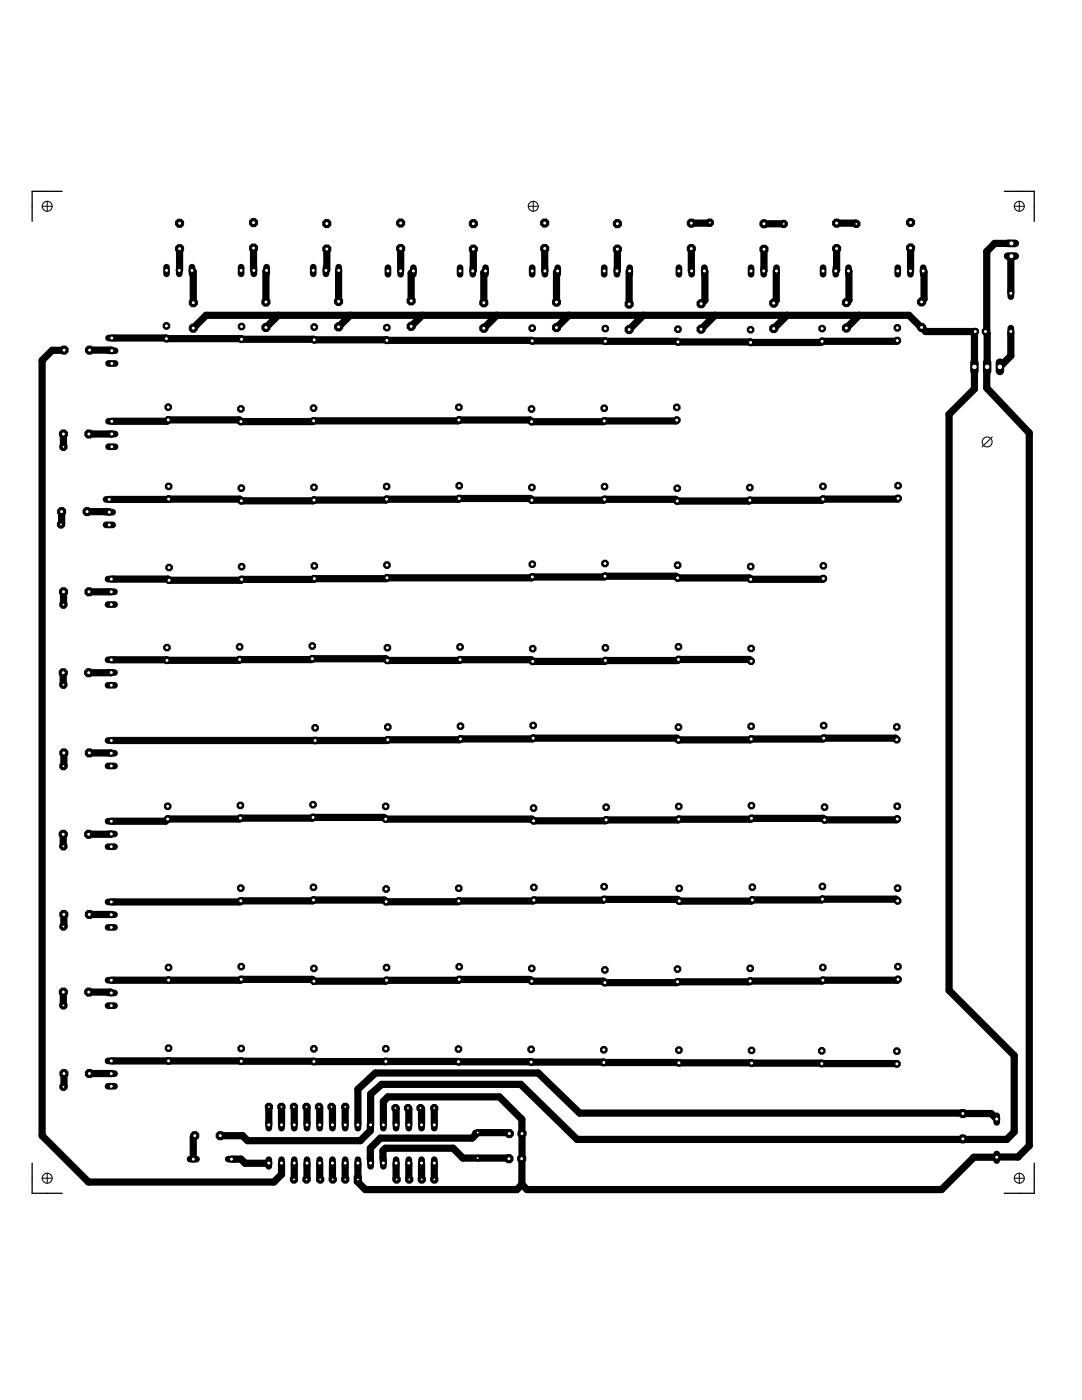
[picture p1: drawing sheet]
<svg xmlns="http://www.w3.org/2000/svg" width="216mm" height="279mm" viewBox="0 0 216 279" stroke-linecap="round" stroke-linejoin="round" font-family="sans-serif">
<g fill="none" stroke="#000" stroke-width="1.4">
<path d="M35.8 49.6v4.4M38.3 54l.3 .2v6.2M50.6 49.5l.1 4.5M53.2 54l-.1 .1v6.2M65.2 49.7v4.1l-.2 .2M67.6 54v6.2M79.9 49.6v4.5M82.5 54.1l-.5 .4v5.5M94.4 49.7v4.3l-.1 .1M96.9 54.1l-.4 .3v6M108.7 49.6v4.5M111.3 54.1l-.3 .2v6"/>
<path d="M123.2 49.7l-.1 4.4M125.6 54.1l-.1 .1v6.5M137.9 49.6l.1 4.5M140.5 54.1l.2 .1v5.7l-.8 .7M141.6 44.4l-.1 .1h-3.6M152.4 49.7v4.4M152.4 44.7h4M154.9 54.1v5.8l-.5 .6M166.9 49.6v4.3l-.1 .2M166.9 44.5h3.9l.1 .2M169.3 54.1l.1 5.8-.5 .5M181.7 49.5v4.6"/>
<path d="M181.7 54.1h.1M184.2 54.1l.2 .2v5.4l-.5 .6M201.8 48.6h-3.3l-1.6 1.6v15.7l-.3 .3 .4 .3-.1 10.9 8.5 9v142.2l-2.3 2.3h-8.8l-6.4 6.5h-82.7l-1.1-1M201.8 51.1l-.1 .1v7.3M12.8 69.9h-2.4l-2 2v154.8l9.3 9.2h37l1.5-1.5v-2.3M17.9 69.9h4.3l.1 .1M22.3 67.5l54.8 .3 .1 .1 58 .2 .1 .1h14.4l.1 .1h14l.2-.2h14.9l.1-.1M38.6 65.5l2.5-2.6h140.3l3.3 3.3h9.9l-.2 .1v11.3l-5 5.1v115l13 13v15.2l-1.5 1.5h-8.7l-.1-.1-.1 .1h-76.9l-11.2-11h-27.7l-2.2 2-.1 7.3-2 1.9h-22.5l-1-.9h-4.5M55.5 62.9l-2.4 2.5M69.9 62.9l-2.3 2.3M84.2 62.9l-2.2 2.2M99.1 62.9l-2.6 2.6"/>
<path d="M113.5 62.9l-2.5 2.5M128.4 62.9l-2.9 2.9M142.7 62.9l-2.8 2.8M157.1 62.9l-2.7 2.7M168.9 60.4h.1M171.4 62.9l-2.5 2.6M201.7 66.1v4.9l-2.2 2.2M12.7 86.6v2.6M17.7 86.6h4.6M135 83.8l-.1 .2h-14.3l-.2 .2h-14.3l-.4-.4-57.6 .3-.4-.3h-14.1l-.3 .3h-11M179.2 99.5l-.2 .1h-14.8l-.2 .2h-14.4l-.1 .2h-14.4l-.3-.3-28.7 .1-.3-.3-28.6 .1-.2 .2h-14.3l-.2 .1h-14.3l-.4-.3-26 .1M12.3 102.1v2.4l-.1 .2"/>
<path d="M12.7 118.1v2.5M17.4 102.1h4.3l.1 .1M17.8 118.1h4.4M164.3 115.5l-.2 .1h-14.3l-.3-.3h-14.3l-.3-.3h-14.2l-.1 .1h-14.4l-.1 .2h-28.9l-.1 .2-28.9 .1-.1 .2h-14.4l-.2-.2h-11.3M12.6 134.3l.1 2.4M12.7 120.6v.1M22.2 134.2l-4.5 .1M22.2 131.7l25.4 .1 .2-.2h14.3l.2-.1h14.7l.3 .3 28.7-.1 .3 .3h14.3l.2-.2h14.3l.3-.2h14.1l.4 .4M12.7 150.3v2.6M17.8 150.3h4.4M178.9 147.6l-.2-.3-28.8 .2-.2 .2h-14.3l-.4-.4h-28.6l-.2 .2h-14.3l-.2 .1h-14.3l-.2 .2h-55M12.6 166.5l.1 2.4"/>
<path d="M22.2 166.4l-4.5 .1M179 163.4l-.1 .2h-14.4l-.2-.3h-14.4l-.1 .2h-14.4l-.1 .1h-14.4l-.1 .2h-14.3l-.4-.3h-29.1l-.4-.4h-14.1l-.2 .2h-14.3l-.2 .1h-14.3l-.5 .5h-10.8M179.1 179.8l-.3-.3-28.7 .1-.2 .2h-14.4l-.3-.3h-14.7l-.1 .1h-13.9l-.1 .2h-14.9l-.1 .2h-14.4l-.3-.4h-14.2l-.1 .2h-14.4l-.2 .2h-25.6M12.6 198l.1 2.7M12.7 182.5v2.4M17.7 198h4.4l.1 .2M17.8 182.5h4.4M179.2 195.5l-.2 .1h-14.8l-.2 .2-28.8 .1-.2 .2h-14.3l-.3-.3h-14.3l-.3-.3-28.7 .1-.1 .2h-14.4l-.3-.3h-14.2l-.1 .1h-25.8M12.8 214.2v2.6l-.1 .1M17.8 214.2h4.4M22.2 214.2v.1M22.2 211.7l69.2 .1 87.6 .5"/>
<path d="M77 211.8v.1M38.9 226.7l-.3 .2v4.4M46.2 231.3h1.9l.8 .9 4.7-.1M53.7 220.9l-.1 3.6M56.2 220.9v3.6M58.7 220.9v3.6M58.7 232.1v3.3M61.2 220.9l.1 .1v3.5M61.3 232.1v3.2l-.1 .1M63.6 220.9l.2 .1v3.5M63.8 232.1v3.2l.1 .1M66.1 220.9l.2 .2v3.4"/>
<path d="M66.3 232.1l.1 3.3M68.9 232.1v3.3M68.9 220.9v3.6M71.4 232.1v3.8l1.5 1.5h30.2l1-1M76.5 224.5v-4.7l.9-.9h22.3l4.4 4.5v13M78.9 221.1l.1 .2v3.2M79 232.1v3.2l.1 .1M81.4 221.1l.2 .2v3.2M81.6 232.1l.1 3.3M83.9 221.1l.2 .3v3.1M84.1 232.1l.1 3.3M86.7 221.1v3.4"/>
<path d="M86.7 232.1v3.3M101.6 231.2l-.2-.1h-9l-2-1.9h-13.5l-.5 .4 .1 2.5M101.6 226.2l-.2-.2h-6.1l-1.1 1.1h-18.3l-2 2.1 .1 2.9M104.1 226.2h.1M198.9 223.3l-1.1-1.1-5.7-.1h-76.4l-8.3-8h-32.5l-3.5 3.3v7.1"/>
</g>
<circle cx="196.6" cy="66.2" r=".71" fill="#000" stroke="#000" stroke-width=".2"/>
<circle cx="196.6" cy="66.2" r=".4" fill="#fff" stroke="#000" stroke-width=".2"/>
<circle cx="194.6" cy="66.2" r=".66" fill="#000" stroke="#000" stroke-width=".2"/>
<circle cx="194.6" cy="66.2" r=".4" fill="#fff" stroke="#000" stroke-width=".2"/>
<circle cx="101.6" cy="226.2" r=".87" fill="#000" stroke="#000" stroke-width=".2"/>
<circle cx="101.6" cy="226.2" r=".4" fill="#fff" stroke="#000" stroke-width=".2"/>
<circle cx="104.2" cy="226.2" r=".87" fill="#000" stroke="#000" stroke-width=".2"/>
<circle cx="104.2" cy="226.2" r=".4" fill="#fff" stroke="#000" stroke-width=".2"/>
<circle cx="101.6" cy="231.2" r=".87" fill="#000" stroke="#000" stroke-width=".2"/>
<circle cx="101.6" cy="231.2" r=".4" fill="#fff" stroke="#000" stroke-width=".2"/>
<circle cx="104.1" cy="231.2" r=".87" fill="#000" stroke="#000" stroke-width=".2"/>
<circle cx="104.1" cy="231.2" r=".4" fill="#fff" stroke="#000" stroke-width=".2"/>
<path d="M37.9 231.3h1.3" fill="none" stroke="#000" stroke-width="1.3"/>
<circle cx="38.6" cy="231.3" r=".4" fill="#fff" stroke="#000" stroke-width=".2"/>
<path d="M45.5 231.3h1.3" fill="none" stroke="#000" stroke-width="1.3"/>
<circle cx="46.2" cy="231.3" r=".4" fill="#fff" stroke="#000" stroke-width=".2"/>
<path d="M201.7 57.9v1.3" fill="none" stroke="#000" stroke-width="1.3"/>
<circle cx="201.7" cy="58.5" r=".4" fill="#fff" stroke="#000" stroke-width=".2"/>
<path d="M201.7 65.5v1.3" fill="none" stroke="#000" stroke-width="1.3"/>
<circle cx="201.7" cy="66.1" r=".4" fill="#fff" stroke="#000" stroke-width=".2"/>
<path d="M53.6 231.4v1.4" fill="none" stroke="#000" stroke-width="1.3"/>
<circle cx="53.6" cy="232.1" r=".4" fill="#fff" stroke="#000" stroke-width=".2"/>
<path d="M56.2 231.4v1.4" fill="none" stroke="#000" stroke-width="1.3"/>
<circle cx="56.2" cy="232.1" r=".4" fill="#fff" stroke="#000" stroke-width=".2"/>
<path d="M58.7 231.4v1.4" fill="none" stroke="#000" stroke-width="1.3"/>
<circle cx="58.7" cy="232.1" r=".4" fill="#fff" stroke="#000" stroke-width=".2"/>
<path d="M61.3 231.4v1.4" fill="none" stroke="#000" stroke-width="1.3"/>
<circle cx="61.3" cy="232.1" r=".4" fill="#fff" stroke="#000" stroke-width=".2"/>
<path d="M63.8 231.4v1.4" fill="none" stroke="#000" stroke-width="1.3"/>
<circle cx="63.8" cy="232.1" r=".4" fill="#fff" stroke="#000" stroke-width=".2"/>
<path d="M66.3 231.4v1.4" fill="none" stroke="#000" stroke-width="1.3"/>
<circle cx="66.3" cy="232.1" r=".4" fill="#fff" stroke="#000" stroke-width=".2"/>
<path d="M68.9 231.4v1.4" fill="none" stroke="#000" stroke-width="1.3"/>
<circle cx="68.9" cy="232.1" r=".4" fill="#fff" stroke="#000" stroke-width=".2"/>
<path d="M71.4 231.4v1.4" fill="none" stroke="#000" stroke-width="1.3"/>
<circle cx="71.4" cy="232.1" r=".4" fill="#fff" stroke="#000" stroke-width=".2"/>
<path d="M74 231.4v1.4" fill="none" stroke="#000" stroke-width="1.3"/>
<circle cx="74" cy="232.1" r=".4" fill="#fff" stroke="#000" stroke-width=".2"/>
<path d="M76.5 231.4v1.4" fill="none" stroke="#000" stroke-width="1.3"/>
<circle cx="76.5" cy="232.1" r=".4" fill="#fff" stroke="#000" stroke-width=".2"/>
<path d="M79 231.4v1.4" fill="none" stroke="#000" stroke-width="1.3"/>
<circle cx="79" cy="232.1" r=".4" fill="#fff" stroke="#000" stroke-width=".2"/>
<path d="M81.6 231.4v1.4" fill="none" stroke="#000" stroke-width="1.3"/>
<circle cx="81.6" cy="232.1" r=".4" fill="#fff" stroke="#000" stroke-width=".2"/>
<path d="M84.1 231.4v1.4" fill="none" stroke="#000" stroke-width="1.3"/>
<circle cx="84.1" cy="232.1" r=".4" fill="#fff" stroke="#000" stroke-width=".2"/>
<path d="M86.7 231.4v1.4" fill="none" stroke="#000" stroke-width="1.3"/>
<circle cx="86.7" cy="232.1" r=".4" fill="#fff" stroke="#000" stroke-width=".2"/>
<path d="M86.7 223.8v1.3" fill="none" stroke="#000" stroke-width="1.3"/>
<circle cx="86.7" cy="224.5" r=".4" fill="#fff" stroke="#000" stroke-width=".2"/>
<path d="M84.1 223.8v1.3" fill="none" stroke="#000" stroke-width="1.3"/>
<circle cx="84.1" cy="224.5" r=".4" fill="#fff" stroke="#000" stroke-width=".2"/>
<path d="M81.6 223.8v1.3" fill="none" stroke="#000" stroke-width="1.3"/>
<circle cx="81.6" cy="224.5" r=".4" fill="#fff" stroke="#000" stroke-width=".2"/>
<path d="M79 223.8v1.3" fill="none" stroke="#000" stroke-width="1.3"/>
<circle cx="79" cy="224.5" r=".4" fill="#fff" stroke="#000" stroke-width=".2"/>
<path d="M76.5 223.8v1.3" fill="none" stroke="#000" stroke-width="1.3"/>
<circle cx="76.5" cy="224.5" r=".4" fill="#fff" stroke="#000" stroke-width=".2"/>
<path d="M74 223.8v1.3" fill="none" stroke="#000" stroke-width="1.3"/>
<circle cx="74" cy="224.5" r=".4" fill="#fff" stroke="#000" stroke-width=".2"/>
<path d="M71.4 223.8v1.3" fill="none" stroke="#000" stroke-width="1.3"/>
<circle cx="71.4" cy="224.5" r=".4" fill="#fff" stroke="#000" stroke-width=".2"/>
<path d="M68.9 223.8v1.3" fill="none" stroke="#000" stroke-width="1.3"/>
<circle cx="68.9" cy="224.5" r=".4" fill="#fff" stroke="#000" stroke-width=".2"/>
<path d="M66.3 223.8v1.3" fill="none" stroke="#000" stroke-width="1.3"/>
<circle cx="66.3" cy="224.5" r=".4" fill="#fff" stroke="#000" stroke-width=".2"/>
<path d="M63.8 223.8v1.3" fill="none" stroke="#000" stroke-width="1.3"/>
<circle cx="63.8" cy="224.5" r=".4" fill="#fff" stroke="#000" stroke-width=".2"/>
<path d="M61.3 223.8v1.3" fill="none" stroke="#000" stroke-width="1.3"/>
<circle cx="61.3" cy="224.5" r=".4" fill="#fff" stroke="#000" stroke-width=".2"/>
<path d="M58.7 223.8v1.3" fill="none" stroke="#000" stroke-width="1.3"/>
<circle cx="58.7" cy="224.5" r=".4" fill="#fff" stroke="#000" stroke-width=".2"/>
<path d="M56.2 223.8v1.3" fill="none" stroke="#000" stroke-width="1.3"/>
<circle cx="56.2" cy="224.5" r=".4" fill="#fff" stroke="#000" stroke-width=".2"/>
<path d="M53.6 223.8v1.3" fill="none" stroke="#000" stroke-width="1.3"/>
<circle cx="53.6" cy="224.5" r=".4" fill="#fff" stroke="#000" stroke-width=".2"/>
<path d="M199.5 72.4v1.6" fill="none" stroke="#000" stroke-width="1.7"/>
<circle cx="199.5" cy="73.2" r=".55" fill="#fff" stroke="#000" stroke-width=".2"/>
<path d="M197 72.4v1.6" fill="none" stroke="#000" stroke-width="1.7"/>
<circle cx="197" cy="73.2" r=".55" fill="#fff" stroke="#000" stroke-width=".2"/>
<path d="M194.4 72.4v1.6" fill="none" stroke="#000" stroke-width="1.7"/>
<circle cx="194.4" cy="73.2" r=".55" fill="#fff" stroke="#000" stroke-width=".2"/>
<path d="M201.1 48.6h1.5" fill="none" stroke="#000" stroke-width="1.5"/>
<circle cx="201.8" cy="48.6" r=".51" fill="#fff" stroke="#000" stroke-width=".2"/>
<path d="M201.1 51.1h1.5" fill="none" stroke="#000" stroke-width="1.5"/>
<circle cx="201.8" cy="51.1" r=".51" fill="#fff" stroke="#000" stroke-width=".2"/>
<circle cx="33.2" cy="65" r=".71" fill="#000" stroke="#000" stroke-width=".2"/>
<circle cx="33.2" cy="65" r=".4" fill="#fff" stroke="#000" stroke-width=".2"/>
<circle cx="33.2" cy="67.6" r=".71" fill="#000" stroke="#000" stroke-width=".2"/>
<circle cx="33.2" cy="67.6" r=".4" fill="#fff" stroke="#000" stroke-width=".2"/>
<circle cx="164" cy="65.6" r=".71" fill="#000" stroke="#000" stroke-width=".2"/>
<circle cx="164" cy="65.6" r=".4" fill="#fff" stroke="#000" stroke-width=".2"/>
<circle cx="164" cy="68.1" r=".71" fill="#000" stroke="#000" stroke-width=".2"/>
<circle cx="164" cy="68.1" r=".4" fill="#fff" stroke="#000" stroke-width=".2"/>
<circle cx="33.6" cy="209.2" r=".71" fill="#000" stroke="#000" stroke-width=".2"/>
<circle cx="33.6" cy="209.2" r=".4" fill="#fff" stroke="#000" stroke-width=".2"/>
<circle cx="33.6" cy="211.7" r=".71" fill="#000" stroke="#000" stroke-width=".2"/>
<circle cx="33.6" cy="211.7" r=".4" fill="#fff" stroke="#000" stroke-width=".2"/>
<circle cx="48.1" cy="209.3" r=".71" fill="#000" stroke="#000" stroke-width=".2"/>
<circle cx="48.1" cy="209.3" r=".4" fill="#fff" stroke="#000" stroke-width=".2"/>
<circle cx="48.1" cy="211.8" r=".71" fill="#000" stroke="#000" stroke-width=".2"/>
<circle cx="48.1" cy="211.8" r=".4" fill="#fff" stroke="#000" stroke-width=".2"/>
<circle cx="62.6" cy="209.3" r=".71" fill="#000" stroke="#000" stroke-width=".2"/>
<circle cx="62.6" cy="209.3" r=".4" fill="#fff" stroke="#000" stroke-width=".2"/>
<circle cx="62.6" cy="211.9" r=".71" fill="#000" stroke="#000" stroke-width=".2"/>
<circle cx="62.6" cy="211.9" r=".4" fill="#fff" stroke="#000" stroke-width=".2"/>
<circle cx="77" cy="209.3" r=".71" fill="#000" stroke="#000" stroke-width=".2"/>
<circle cx="77" cy="209.3" r=".4" fill="#fff" stroke="#000" stroke-width=".2"/>
<circle cx="77" cy="211.8" r=".71" fill="#000" stroke="#000" stroke-width=".2"/>
<circle cx="77" cy="211.8" r=".4" fill="#fff" stroke="#000" stroke-width=".2"/>
<circle cx="91.5" cy="209.4" r=".71" fill="#000" stroke="#000" stroke-width=".2"/>
<circle cx="91.5" cy="209.4" r=".4" fill="#fff" stroke="#000" stroke-width=".2"/>
<circle cx="91.5" cy="211.9" r=".71" fill="#000" stroke="#000" stroke-width=".2"/>
<circle cx="91.5" cy="211.9" r=".4" fill="#fff" stroke="#000" stroke-width=".2"/>
<circle cx="106" cy="209.4" r=".71" fill="#000" stroke="#000" stroke-width=".2"/>
<circle cx="106" cy="209.4" r=".4" fill="#fff" stroke="#000" stroke-width=".2"/>
<circle cx="106" cy="212" r=".71" fill="#000" stroke="#000" stroke-width=".2"/>
<circle cx="106" cy="212" r=".4" fill="#fff" stroke="#000" stroke-width=".2"/>
<circle cx="120.5" cy="209.5" r=".71" fill="#000" stroke="#000" stroke-width=".2"/>
<circle cx="120.5" cy="209.5" r=".4" fill="#fff" stroke="#000" stroke-width=".2"/>
<circle cx="120.5" cy="212" r=".71" fill="#000" stroke="#000" stroke-width=".2"/>
<circle cx="120.5" cy="212" r=".4" fill="#fff" stroke="#000" stroke-width=".2"/>
<circle cx="135.5" cy="209.6" r=".71" fill="#000" stroke="#000" stroke-width=".2"/>
<circle cx="135.5" cy="209.6" r=".4" fill="#fff" stroke="#000" stroke-width=".2"/>
<circle cx="135.5" cy="212.1" r=".71" fill="#000" stroke="#000" stroke-width=".2"/>
<circle cx="135.5" cy="212.1" r=".4" fill="#fff" stroke="#000" stroke-width=".2"/>
<circle cx="150" cy="209.6" r=".71" fill="#000" stroke="#000" stroke-width=".2"/>
<circle cx="150" cy="209.6" r=".4" fill="#fff" stroke="#000" stroke-width=".2"/>
<circle cx="150" cy="212.2" r=".71" fill="#000" stroke="#000" stroke-width=".2"/>
<circle cx="150" cy="212.2" r=".4" fill="#fff" stroke="#000" stroke-width=".2"/>
<circle cx="164" cy="209.7" r=".71" fill="#000" stroke="#000" stroke-width=".2"/>
<circle cx="164" cy="209.7" r=".4" fill="#fff" stroke="#000" stroke-width=".2"/>
<circle cx="164" cy="212.3" r=".71" fill="#000" stroke="#000" stroke-width=".2"/>
<circle cx="164" cy="212.3" r=".4" fill="#fff" stroke="#000" stroke-width=".2"/>
<circle cx="179" cy="65.4" r=".71" fill="#000" stroke="#000" stroke-width=".2"/>
<circle cx="179" cy="65.4" r=".4" fill="#fff" stroke="#000" stroke-width=".2"/>
<circle cx="179" cy="68" r=".71" fill="#000" stroke="#000" stroke-width=".2"/>
<circle cx="179" cy="68" r=".4" fill="#fff" stroke="#000" stroke-width=".2"/>
<circle cx="179" cy="209.8" r=".71" fill="#000" stroke="#000" stroke-width=".2"/>
<circle cx="179" cy="209.8" r=".4" fill="#fff" stroke="#000" stroke-width=".2"/>
<circle cx="179" cy="212.3" r=".71" fill="#000" stroke="#000" stroke-width=".2"/>
<circle cx="179" cy="212.3" r=".4" fill="#fff" stroke="#000" stroke-width=".2"/>
<circle cx="33.6" cy="81.3" r=".71" fill="#000" stroke="#000" stroke-width=".2"/>
<circle cx="33.6" cy="81.3" r=".4" fill="#fff" stroke="#000" stroke-width=".2"/>
<circle cx="33.6" cy="83.8" r=".71" fill="#000" stroke="#000" stroke-width=".2"/>
<circle cx="33.6" cy="83.8" r=".4" fill="#fff" stroke="#000" stroke-width=".2"/>
<circle cx="48.1" cy="81.6" r=".71" fill="#000" stroke="#000" stroke-width=".2"/>
<circle cx="48.1" cy="81.6" r=".4" fill="#fff" stroke="#000" stroke-width=".2"/>
<circle cx="48.1" cy="84.1" r=".71" fill="#000" stroke="#000" stroke-width=".2"/>
<circle cx="48.1" cy="84.1" r=".4" fill="#fff" stroke="#000" stroke-width=".2"/>
<circle cx="62.6" cy="81.4" r=".71" fill="#000" stroke="#000" stroke-width=".2"/>
<circle cx="62.6" cy="81.4" r=".4" fill="#fff" stroke="#000" stroke-width=".2"/>
<circle cx="62.6" cy="84" r=".71" fill="#000" stroke="#000" stroke-width=".2"/>
<circle cx="62.6" cy="84" r=".4" fill="#fff" stroke="#000" stroke-width=".2"/>
<circle cx="91.6" cy="81.3" r=".71" fill="#000" stroke="#000" stroke-width=".2"/>
<circle cx="91.6" cy="81.3" r=".4" fill="#fff" stroke="#000" stroke-width=".2"/>
<circle cx="91.6" cy="83.8" r=".71" fill="#000" stroke="#000" stroke-width=".2"/>
<circle cx="91.6" cy="83.8" r=".4" fill="#fff" stroke="#000" stroke-width=".2"/>
<circle cx="106.1" cy="81.6" r=".71" fill="#000" stroke="#000" stroke-width=".2"/>
<circle cx="106.1" cy="81.6" r=".4" fill="#fff" stroke="#000" stroke-width=".2"/>
<circle cx="106.1" cy="84.2" r=".71" fill="#000" stroke="#000" stroke-width=".2"/>
<circle cx="106.1" cy="84.2" r=".4" fill="#fff" stroke="#000" stroke-width=".2"/>
<circle cx="120.6" cy="81.5" r=".71" fill="#000" stroke="#000" stroke-width=".2"/>
<circle cx="120.6" cy="81.5" r=".4" fill="#fff" stroke="#000" stroke-width=".2"/>
<circle cx="120.6" cy="84" r=".71" fill="#000" stroke="#000" stroke-width=".2"/>
<circle cx="120.6" cy="84" r=".4" fill="#fff" stroke="#000" stroke-width=".2"/>
<circle cx="135" cy="81.3" r=".71" fill="#000" stroke="#000" stroke-width=".2"/>
<circle cx="135" cy="81.3" r=".4" fill="#fff" stroke="#000" stroke-width=".2"/>
<circle cx="135" cy="83.8" r=".71" fill="#000" stroke="#000" stroke-width=".2"/>
<circle cx="135" cy="83.8" r=".4" fill="#fff" stroke="#000" stroke-width=".2"/>
<circle cx="48.2" cy="65.2" r=".71" fill="#000" stroke="#000" stroke-width=".2"/>
<circle cx="48.2" cy="65.2" r=".4" fill="#fff" stroke="#000" stroke-width=".2"/>
<circle cx="48.2" cy="67.7" r=".71" fill="#000" stroke="#000" stroke-width=".2"/>
<circle cx="48.2" cy="67.7" r=".4" fill="#fff" stroke="#000" stroke-width=".2"/>
<circle cx="33.7" cy="97.1" r=".71" fill="#000" stroke="#000" stroke-width=".2"/>
<circle cx="33.7" cy="97.1" r=".4" fill="#fff" stroke="#000" stroke-width=".2"/>
<circle cx="33.7" cy="99.6" r=".71" fill="#000" stroke="#000" stroke-width=".2"/>
<circle cx="33.7" cy="99.6" r=".4" fill="#fff" stroke="#000" stroke-width=".2"/>
<circle cx="48.2" cy="97.4" r=".71" fill="#000" stroke="#000" stroke-width=".2"/>
<circle cx="48.2" cy="97.4" r=".4" fill="#fff" stroke="#000" stroke-width=".2"/>
<circle cx="48.2" cy="99.9" r=".71" fill="#000" stroke="#000" stroke-width=".2"/>
<circle cx="48.2" cy="99.9" r=".4" fill="#fff" stroke="#000" stroke-width=".2"/>
<circle cx="62.7" cy="97.3" r=".71" fill="#000" stroke="#000" stroke-width=".2"/>
<circle cx="62.7" cy="97.3" r=".4" fill="#fff" stroke="#000" stroke-width=".2"/>
<circle cx="62.7" cy="99.8" r=".71" fill="#000" stroke="#000" stroke-width=".2"/>
<circle cx="62.7" cy="99.8" r=".4" fill="#fff" stroke="#000" stroke-width=".2"/>
<circle cx="77.2" cy="97.1" r=".71" fill="#000" stroke="#000" stroke-width=".2"/>
<circle cx="77.2" cy="97.1" r=".4" fill="#fff" stroke="#000" stroke-width=".2"/>
<circle cx="77.2" cy="99.6" r=".71" fill="#000" stroke="#000" stroke-width=".2"/>
<circle cx="77.2" cy="99.6" r=".4" fill="#fff" stroke="#000" stroke-width=".2"/>
<circle cx="91.6" cy="96.9" r=".71" fill="#000" stroke="#000" stroke-width=".2"/>
<circle cx="91.6" cy="96.9" r=".4" fill="#fff" stroke="#000" stroke-width=".2"/>
<circle cx="91.6" cy="99.5" r=".71" fill="#000" stroke="#000" stroke-width=".2"/>
<circle cx="91.6" cy="99.5" r=".4" fill="#fff" stroke="#000" stroke-width=".2"/>
<circle cx="106.1" cy="97.3" r=".71" fill="#000" stroke="#000" stroke-width=".2"/>
<circle cx="106.1" cy="97.3" r=".4" fill="#fff" stroke="#000" stroke-width=".2"/>
<circle cx="106.1" cy="99.8" r=".71" fill="#000" stroke="#000" stroke-width=".2"/>
<circle cx="106.1" cy="99.8" r=".4" fill="#fff" stroke="#000" stroke-width=".2"/>
<circle cx="120.6" cy="97.1" r=".71" fill="#000" stroke="#000" stroke-width=".2"/>
<circle cx="120.6" cy="97.1" r=".4" fill="#fff" stroke="#000" stroke-width=".2"/>
<circle cx="120.6" cy="99.7" r=".71" fill="#000" stroke="#000" stroke-width=".2"/>
<circle cx="120.6" cy="99.7" r=".4" fill="#fff" stroke="#000" stroke-width=".2"/>
<circle cx="62.7" cy="65.3" r=".71" fill="#000" stroke="#000" stroke-width=".2"/>
<circle cx="62.7" cy="65.3" r=".4" fill="#fff" stroke="#000" stroke-width=".2"/>
<circle cx="62.7" cy="67.8" r=".71" fill="#000" stroke="#000" stroke-width=".2"/>
<circle cx="62.7" cy="67.8" r=".4" fill="#fff" stroke="#000" stroke-width=".2"/>
<circle cx="135.1" cy="97.5" r=".71" fill="#000" stroke="#000" stroke-width=".2"/>
<circle cx="135.1" cy="97.5" r=".4" fill="#fff" stroke="#000" stroke-width=".2"/>
<circle cx="135.1" cy="100" r=".71" fill="#000" stroke="#000" stroke-width=".2"/>
<circle cx="135.1" cy="100" r=".4" fill="#fff" stroke="#000" stroke-width=".2"/>
<circle cx="149.6" cy="97.3" r=".71" fill="#000" stroke="#000" stroke-width=".2"/>
<circle cx="149.6" cy="97.3" r=".4" fill="#fff" stroke="#000" stroke-width=".2"/>
<circle cx="149.6" cy="99.8" r=".71" fill="#000" stroke="#000" stroke-width=".2"/>
<circle cx="149.6" cy="99.8" r=".4" fill="#fff" stroke="#000" stroke-width=".2"/>
<circle cx="164.2" cy="97.1" r=".71" fill="#000" stroke="#000" stroke-width=".2"/>
<circle cx="164.2" cy="97.1" r=".4" fill="#fff" stroke="#000" stroke-width=".2"/>
<circle cx="164.2" cy="99.6" r=".71" fill="#000" stroke="#000" stroke-width=".2"/>
<circle cx="164.2" cy="99.6" r=".4" fill="#fff" stroke="#000" stroke-width=".2"/>
<circle cx="179.2" cy="96.9" r=".71" fill="#000" stroke="#000" stroke-width=".2"/>
<circle cx="179.2" cy="96.9" r=".4" fill="#fff" stroke="#000" stroke-width=".2"/>
<circle cx="179.2" cy="99.5" r=".71" fill="#000" stroke="#000" stroke-width=".2"/>
<circle cx="179.2" cy="99.5" r=".4" fill="#fff" stroke="#000" stroke-width=".2"/>
<circle cx="33.7" cy="113.3" r=".71" fill="#000" stroke="#000" stroke-width=".2"/>
<circle cx="33.7" cy="113.3" r=".4" fill="#fff" stroke="#000" stroke-width=".2"/>
<circle cx="33.7" cy="115.8" r=".71" fill="#000" stroke="#000" stroke-width=".2"/>
<circle cx="33.7" cy="115.8" r=".4" fill="#fff" stroke="#000" stroke-width=".2"/>
<circle cx="48.2" cy="113.1" r=".71" fill="#000" stroke="#000" stroke-width=".2"/>
<circle cx="48.2" cy="113.1" r=".4" fill="#fff" stroke="#000" stroke-width=".2"/>
<circle cx="48.2" cy="115.6" r=".71" fill="#000" stroke="#000" stroke-width=".2"/>
<circle cx="48.2" cy="115.6" r=".4" fill="#fff" stroke="#000" stroke-width=".2"/>
<circle cx="62.7" cy="112.9" r=".71" fill="#000" stroke="#000" stroke-width=".2"/>
<circle cx="62.7" cy="112.9" r=".4" fill="#fff" stroke="#000" stroke-width=".2"/>
<circle cx="62.7" cy="115.5" r=".71" fill="#000" stroke="#000" stroke-width=".2"/>
<circle cx="62.7" cy="115.5" r=".4" fill="#fff" stroke="#000" stroke-width=".2"/>
<circle cx="77.2" cy="112.8" r=".71" fill="#000" stroke="#000" stroke-width=".2"/>
<circle cx="77.2" cy="112.8" r=".4" fill="#fff" stroke="#000" stroke-width=".2"/>
<circle cx="77.2" cy="115.3" r=".71" fill="#000" stroke="#000" stroke-width=".2"/>
<circle cx="77.2" cy="115.3" r=".4" fill="#fff" stroke="#000" stroke-width=".2"/>
<circle cx="106.2" cy="112.6" r=".71" fill="#000" stroke="#000" stroke-width=".2"/>
<circle cx="106.2" cy="112.6" r=".4" fill="#fff" stroke="#000" stroke-width=".2"/>
<circle cx="106.2" cy="115.1" r=".71" fill="#000" stroke="#000" stroke-width=".2"/>
<circle cx="106.2" cy="115.1" r=".4" fill="#fff" stroke="#000" stroke-width=".2"/>
<circle cx="77.2" cy="65.4" r=".71" fill="#000" stroke="#000" stroke-width=".2"/>
<circle cx="77.2" cy="65.4" r=".4" fill="#fff" stroke="#000" stroke-width=".2"/>
<circle cx="77.2" cy="67.9" r=".71" fill="#000" stroke="#000" stroke-width=".2"/>
<circle cx="77.2" cy="67.9" r=".4" fill="#fff" stroke="#000" stroke-width=".2"/>
<circle cx="120.7" cy="112.5" r=".71" fill="#000" stroke="#000" stroke-width=".2"/>
<circle cx="120.7" cy="112.5" r=".4" fill="#fff" stroke="#000" stroke-width=".2"/>
<circle cx="120.7" cy="115" r=".71" fill="#000" stroke="#000" stroke-width=".2"/>
<circle cx="120.7" cy="115" r=".4" fill="#fff" stroke="#000" stroke-width=".2"/>
<circle cx="135.2" cy="112.8" r=".71" fill="#000" stroke="#000" stroke-width=".2"/>
<circle cx="135.2" cy="112.8" r=".4" fill="#fff" stroke="#000" stroke-width=".2"/>
<circle cx="135.2" cy="115.3" r=".71" fill="#000" stroke="#000" stroke-width=".2"/>
<circle cx="135.2" cy="115.3" r=".4" fill="#fff" stroke="#000" stroke-width=".2"/>
<circle cx="149.8" cy="113.1" r=".71" fill="#000" stroke="#000" stroke-width=".2"/>
<circle cx="149.8" cy="113.1" r=".4" fill="#fff" stroke="#000" stroke-width=".2"/>
<circle cx="149.8" cy="115.6" r=".71" fill="#000" stroke="#000" stroke-width=".2"/>
<circle cx="149.8" cy="115.6" r=".4" fill="#fff" stroke="#000" stroke-width=".2"/>
<circle cx="164.3" cy="112.9" r=".71" fill="#000" stroke="#000" stroke-width=".2"/>
<circle cx="164.3" cy="112.9" r=".4" fill="#fff" stroke="#000" stroke-width=".2"/>
<circle cx="164.3" cy="115.5" r=".71" fill="#000" stroke="#000" stroke-width=".2"/>
<circle cx="164.3" cy="115.5" r=".4" fill="#fff" stroke="#000" stroke-width=".2"/>
<circle cx="33.3" cy="129.2" r=".71" fill="#000" stroke="#000" stroke-width=".2"/>
<circle cx="33.3" cy="129.2" r=".4" fill="#fff" stroke="#000" stroke-width=".2"/>
<circle cx="33.3" cy="131.8" r=".71" fill="#000" stroke="#000" stroke-width=".2"/>
<circle cx="33.3" cy="131.8" r=".4" fill="#fff" stroke="#000" stroke-width=".2"/>
<circle cx="47.8" cy="129.1" r=".71" fill="#000" stroke="#000" stroke-width=".2"/>
<circle cx="47.8" cy="129.1" r=".4" fill="#fff" stroke="#000" stroke-width=".2"/>
<circle cx="47.8" cy="131.6" r=".71" fill="#000" stroke="#000" stroke-width=".2"/>
<circle cx="47.8" cy="131.6" r=".4" fill="#fff" stroke="#000" stroke-width=".2"/>
<circle cx="62.3" cy="128.9" r=".71" fill="#000" stroke="#000" stroke-width=".2"/>
<circle cx="62.3" cy="128.9" r=".4" fill="#fff" stroke="#000" stroke-width=".2"/>
<circle cx="62.3" cy="131.5" r=".71" fill="#000" stroke="#000" stroke-width=".2"/>
<circle cx="62.3" cy="131.5" r=".4" fill="#fff" stroke="#000" stroke-width=".2"/>
<circle cx="77.3" cy="129.3" r=".71" fill="#000" stroke="#000" stroke-width=".2"/>
<circle cx="77.3" cy="129.3" r=".4" fill="#fff" stroke="#000" stroke-width=".2"/>
<circle cx="77.3" cy="131.8" r=".71" fill="#000" stroke="#000" stroke-width=".2"/>
<circle cx="77.3" cy="131.8" r=".4" fill="#fff" stroke="#000" stroke-width=".2"/>
<circle cx="91.8" cy="129.1" r=".71" fill="#000" stroke="#000" stroke-width=".2"/>
<circle cx="91.8" cy="129.1" r=".4" fill="#fff" stroke="#000" stroke-width=".2"/>
<circle cx="91.8" cy="131.7" r=".71" fill="#000" stroke="#000" stroke-width=".2"/>
<circle cx="91.8" cy="131.7" r=".4" fill="#fff" stroke="#000" stroke-width=".2"/>
<circle cx="106.3" cy="129.5" r=".71" fill="#000" stroke="#000" stroke-width=".2"/>
<circle cx="106.3" cy="129.5" r=".4" fill="#fff" stroke="#000" stroke-width=".2"/>
<circle cx="106.3" cy="132" r=".71" fill="#000" stroke="#000" stroke-width=".2"/>
<circle cx="106.3" cy="132" r=".4" fill="#fff" stroke="#000" stroke-width=".2"/>
<circle cx="120.8" cy="129.3" r=".71" fill="#000" stroke="#000" stroke-width=".2"/>
<circle cx="120.8" cy="129.3" r=".4" fill="#fff" stroke="#000" stroke-width=".2"/>
<circle cx="120.8" cy="131.8" r=".71" fill="#000" stroke="#000" stroke-width=".2"/>
<circle cx="120.8" cy="131.8" r=".4" fill="#fff" stroke="#000" stroke-width=".2"/>
<circle cx="135.4" cy="129.1" r=".71" fill="#000" stroke="#000" stroke-width=".2"/>
<circle cx="135.4" cy="129.1" r=".4" fill="#fff" stroke="#000" stroke-width=".2"/>
<circle cx="135.4" cy="131.6" r=".71" fill="#000" stroke="#000" stroke-width=".2"/>
<circle cx="135.4" cy="131.6" r=".4" fill="#fff" stroke="#000" stroke-width=".2"/>
<circle cx="149.9" cy="129.4" r=".71" fill="#000" stroke="#000" stroke-width=".2"/>
<circle cx="149.9" cy="129.4" r=".4" fill="#fff" stroke="#000" stroke-width=".2"/>
<circle cx="149.9" cy="132" r=".71" fill="#000" stroke="#000" stroke-width=".2"/>
<circle cx="149.9" cy="132" r=".4" fill="#fff" stroke="#000" stroke-width=".2"/>
<circle cx="62.9" cy="145.2" r=".71" fill="#000" stroke="#000" stroke-width=".2"/>
<circle cx="62.9" cy="145.2" r=".4" fill="#fff" stroke="#000" stroke-width=".2"/>
<circle cx="62.9" cy="147.8" r=".71" fill="#000" stroke="#000" stroke-width=".2"/>
<circle cx="62.9" cy="147.8" r=".4" fill="#fff" stroke="#000" stroke-width=".2"/>
<circle cx="77.4" cy="145.1" r=".71" fill="#000" stroke="#000" stroke-width=".2"/>
<circle cx="77.4" cy="145.1" r=".4" fill="#fff" stroke="#000" stroke-width=".2"/>
<circle cx="77.4" cy="147.6" r=".71" fill="#000" stroke="#000" stroke-width=".2"/>
<circle cx="77.4" cy="147.6" r=".4" fill="#fff" stroke="#000" stroke-width=".2"/>
<circle cx="106.2" cy="65.5" r=".71" fill="#000" stroke="#000" stroke-width=".2"/>
<circle cx="106.2" cy="65.5" r=".4" fill="#fff" stroke="#000" stroke-width=".2"/>
<circle cx="106.2" cy="68" r=".71" fill="#000" stroke="#000" stroke-width=".2"/>
<circle cx="106.2" cy="68" r=".4" fill="#fff" stroke="#000" stroke-width=".2"/>
<circle cx="91.9" cy="144.9" r=".71" fill="#000" stroke="#000" stroke-width=".2"/>
<circle cx="91.9" cy="144.9" r=".4" fill="#fff" stroke="#000" stroke-width=".2"/>
<circle cx="91.9" cy="147.5" r=".71" fill="#000" stroke="#000" stroke-width=".2"/>
<circle cx="91.9" cy="147.5" r=".4" fill="#fff" stroke="#000" stroke-width=".2"/>
<circle cx="106.4" cy="144.8" r=".71" fill="#000" stroke="#000" stroke-width=".2"/>
<circle cx="106.4" cy="144.8" r=".4" fill="#fff" stroke="#000" stroke-width=".2"/>
<circle cx="106.4" cy="147.3" r=".71" fill="#000" stroke="#000" stroke-width=".2"/>
<circle cx="106.4" cy="147.3" r=".4" fill="#fff" stroke="#000" stroke-width=".2"/>
<circle cx="135.4" cy="145.1" r=".71" fill="#000" stroke="#000" stroke-width=".2"/>
<circle cx="135.4" cy="145.1" r=".4" fill="#fff" stroke="#000" stroke-width=".2"/>
<circle cx="135.4" cy="147.7" r=".71" fill="#000" stroke="#000" stroke-width=".2"/>
<circle cx="135.4" cy="147.7" r=".4" fill="#fff" stroke="#000" stroke-width=".2"/>
<circle cx="149.9" cy="144.9" r=".71" fill="#000" stroke="#000" stroke-width=".2"/>
<circle cx="149.9" cy="144.9" r=".4" fill="#fff" stroke="#000" stroke-width=".2"/>
<circle cx="149.9" cy="147.5" r=".71" fill="#000" stroke="#000" stroke-width=".2"/>
<circle cx="149.9" cy="147.5" r=".4" fill="#fff" stroke="#000" stroke-width=".2"/>
<circle cx="164.4" cy="144.8" r=".71" fill="#000" stroke="#000" stroke-width=".2"/>
<circle cx="164.4" cy="144.8" r=".4" fill="#fff" stroke="#000" stroke-width=".2"/>
<circle cx="164.4" cy="147.3" r=".71" fill="#000" stroke="#000" stroke-width=".2"/>
<circle cx="164.4" cy="147.3" r=".4" fill="#fff" stroke="#000" stroke-width=".2"/>
<circle cx="178.9" cy="145.1" r=".71" fill="#000" stroke="#000" stroke-width=".2"/>
<circle cx="178.9" cy="145.1" r=".4" fill="#fff" stroke="#000" stroke-width=".2"/>
<circle cx="178.9" cy="147.6" r=".71" fill="#000" stroke="#000" stroke-width=".2"/>
<circle cx="178.9" cy="147.6" r=".4" fill="#fff" stroke="#000" stroke-width=".2"/>
<circle cx="33.5" cy="160.9" r=".71" fill="#000" stroke="#000" stroke-width=".2"/>
<circle cx="33.5" cy="160.9" r=".4" fill="#fff" stroke="#000" stroke-width=".2"/>
<circle cx="33.5" cy="163.4" r=".71" fill="#000" stroke="#000" stroke-width=".2"/>
<circle cx="33.5" cy="163.4" r=".4" fill="#fff" stroke="#000" stroke-width=".2"/>
<circle cx="48" cy="160.7" r=".71" fill="#000" stroke="#000" stroke-width=".2"/>
<circle cx="48" cy="160.7" r=".4" fill="#fff" stroke="#000" stroke-width=".2"/>
<circle cx="48" cy="163.3" r=".71" fill="#000" stroke="#000" stroke-width=".2"/>
<circle cx="48" cy="163.3" r=".4" fill="#fff" stroke="#000" stroke-width=".2"/>
<circle cx="62.5" cy="160.6" r=".71" fill="#000" stroke="#000" stroke-width=".2"/>
<circle cx="62.5" cy="160.6" r=".4" fill="#fff" stroke="#000" stroke-width=".2"/>
<circle cx="62.5" cy="163.1" r=".71" fill="#000" stroke="#000" stroke-width=".2"/>
<circle cx="62.5" cy="163.1" r=".4" fill="#fff" stroke="#000" stroke-width=".2"/>
<circle cx="120.8" cy="65.6" r=".71" fill="#000" stroke="#000" stroke-width=".2"/>
<circle cx="120.8" cy="65.6" r=".4" fill="#fff" stroke="#000" stroke-width=".2"/>
<circle cx="120.8" cy="68.1" r=".71" fill="#000" stroke="#000" stroke-width=".2"/>
<circle cx="120.8" cy="68.1" r=".4" fill="#fff" stroke="#000" stroke-width=".2"/>
<circle cx="77" cy="160.9" r=".71" fill="#000" stroke="#000" stroke-width=".2"/>
<circle cx="77" cy="160.9" r=".4" fill="#fff" stroke="#000" stroke-width=".2"/>
<circle cx="77" cy="163.5" r=".71" fill="#000" stroke="#000" stroke-width=".2"/>
<circle cx="77" cy="163.5" r=".4" fill="#fff" stroke="#000" stroke-width=".2"/>
<circle cx="106.5" cy="161.3" r=".71" fill="#000" stroke="#000" stroke-width=".2"/>
<circle cx="106.5" cy="161.3" r=".4" fill="#fff" stroke="#000" stroke-width=".2"/>
<circle cx="106.5" cy="163.8" r=".71" fill="#000" stroke="#000" stroke-width=".2"/>
<circle cx="106.5" cy="163.8" r=".4" fill="#fff" stroke="#000" stroke-width=".2"/>
<circle cx="120.9" cy="161.1" r=".71" fill="#000" stroke="#000" stroke-width=".2"/>
<circle cx="120.9" cy="161.1" r=".4" fill="#fff" stroke="#000" stroke-width=".2"/>
<circle cx="120.9" cy="163.6" r=".71" fill="#000" stroke="#000" stroke-width=".2"/>
<circle cx="120.9" cy="163.6" r=".4" fill="#fff" stroke="#000" stroke-width=".2"/>
<circle cx="135.4" cy="161" r=".71" fill="#000" stroke="#000" stroke-width=".2"/>
<circle cx="135.4" cy="161" r=".4" fill="#fff" stroke="#000" stroke-width=".2"/>
<circle cx="135.4" cy="163.5" r=".71" fill="#000" stroke="#000" stroke-width=".2"/>
<circle cx="135.4" cy="163.5" r=".4" fill="#fff" stroke="#000" stroke-width=".2"/>
<circle cx="149.9" cy="160.8" r=".71" fill="#000" stroke="#000" stroke-width=".2"/>
<circle cx="149.9" cy="160.8" r=".4" fill="#fff" stroke="#000" stroke-width=".2"/>
<circle cx="149.9" cy="163.3" r=".71" fill="#000" stroke="#000" stroke-width=".2"/>
<circle cx="149.9" cy="163.3" r=".4" fill="#fff" stroke="#000" stroke-width=".2"/>
<circle cx="164.5" cy="161.1" r=".71" fill="#000" stroke="#000" stroke-width=".2"/>
<circle cx="164.5" cy="161.1" r=".4" fill="#fff" stroke="#000" stroke-width=".2"/>
<circle cx="164.5" cy="163.6" r=".71" fill="#000" stroke="#000" stroke-width=".2"/>
<circle cx="164.5" cy="163.6" r=".4" fill="#fff" stroke="#000" stroke-width=".2"/>
<circle cx="179" cy="160.9" r=".71" fill="#000" stroke="#000" stroke-width=".2"/>
<circle cx="179" cy="160.9" r=".4" fill="#fff" stroke="#000" stroke-width=".2"/>
<circle cx="179" cy="163.4" r=".71" fill="#000" stroke="#000" stroke-width=".2"/>
<circle cx="179" cy="163.4" r=".4" fill="#fff" stroke="#000" stroke-width=".2"/>
<circle cx="48" cy="177.2" r=".71" fill="#000" stroke="#000" stroke-width=".2"/>
<circle cx="48" cy="177.2" r=".4" fill="#fff" stroke="#000" stroke-width=".2"/>
<circle cx="48" cy="179.8" r=".71" fill="#000" stroke="#000" stroke-width=".2"/>
<circle cx="48" cy="179.8" r=".4" fill="#fff" stroke="#000" stroke-width=".2"/>
<circle cx="135.3" cy="65.7" r=".71" fill="#000" stroke="#000" stroke-width=".2"/>
<circle cx="135.3" cy="65.7" r=".4" fill="#fff" stroke="#000" stroke-width=".2"/>
<circle cx="135.3" cy="68.2" r=".71" fill="#000" stroke="#000" stroke-width=".2"/>
<circle cx="135.3" cy="68.2" r=".4" fill="#fff" stroke="#000" stroke-width=".2"/>
<circle cx="62.5" cy="177.1" r=".71" fill="#000" stroke="#000" stroke-width=".2"/>
<circle cx="62.5" cy="177.1" r=".4" fill="#fff" stroke="#000" stroke-width=".2"/>
<circle cx="62.5" cy="179.6" r=".71" fill="#000" stroke="#000" stroke-width=".2"/>
<circle cx="62.5" cy="179.6" r=".4" fill="#fff" stroke="#000" stroke-width=".2"/>
<circle cx="77" cy="177.4" r=".71" fill="#000" stroke="#000" stroke-width=".2"/>
<circle cx="77" cy="177.4" r=".4" fill="#fff" stroke="#000" stroke-width=".2"/>
<circle cx="77" cy="180" r=".71" fill="#000" stroke="#000" stroke-width=".2"/>
<circle cx="77" cy="180" r=".4" fill="#fff" stroke="#000" stroke-width=".2"/>
<circle cx="91.5" cy="177.3" r=".71" fill="#000" stroke="#000" stroke-width=".2"/>
<circle cx="91.5" cy="177.3" r=".4" fill="#fff" stroke="#000" stroke-width=".2"/>
<circle cx="91.5" cy="179.8" r=".71" fill="#000" stroke="#000" stroke-width=".2"/>
<circle cx="91.5" cy="179.8" r=".4" fill="#fff" stroke="#000" stroke-width=".2"/>
<circle cx="106.5" cy="177.1" r=".71" fill="#000" stroke="#000" stroke-width=".2"/>
<circle cx="106.5" cy="177.1" r=".4" fill="#fff" stroke="#000" stroke-width=".2"/>
<circle cx="106.5" cy="179.6" r=".71" fill="#000" stroke="#000" stroke-width=".2"/>
<circle cx="106.5" cy="179.6" r=".4" fill="#fff" stroke="#000" stroke-width=".2"/>
<circle cx="120.5" cy="177" r=".71" fill="#000" stroke="#000" stroke-width=".2"/>
<circle cx="120.5" cy="177" r=".4" fill="#fff" stroke="#000" stroke-width=".2"/>
<circle cx="120.5" cy="179.5" r=".71" fill="#000" stroke="#000" stroke-width=".2"/>
<circle cx="120.5" cy="179.5" r=".4" fill="#fff" stroke="#000" stroke-width=".2"/>
<circle cx="135.5" cy="177.3" r=".71" fill="#000" stroke="#000" stroke-width=".2"/>
<circle cx="135.5" cy="177.3" r=".4" fill="#fff" stroke="#000" stroke-width=".2"/>
<circle cx="135.5" cy="179.8" r=".71" fill="#000" stroke="#000" stroke-width=".2"/>
<circle cx="135.5" cy="179.8" r=".4" fill="#fff" stroke="#000" stroke-width=".2"/>
<circle cx="150.1" cy="177.1" r=".71" fill="#000" stroke="#000" stroke-width=".2"/>
<circle cx="150.1" cy="177.1" r=".4" fill="#fff" stroke="#000" stroke-width=".2"/>
<circle cx="150.1" cy="179.6" r=".71" fill="#000" stroke="#000" stroke-width=".2"/>
<circle cx="150.1" cy="179.6" r=".4" fill="#fff" stroke="#000" stroke-width=".2"/>
<circle cx="164.1" cy="176.9" r=".71" fill="#000" stroke="#000" stroke-width=".2"/>
<circle cx="164.1" cy="176.9" r=".4" fill="#fff" stroke="#000" stroke-width=".2"/>
<circle cx="164.1" cy="179.5" r=".71" fill="#000" stroke="#000" stroke-width=".2"/>
<circle cx="164.1" cy="179.5" r=".4" fill="#fff" stroke="#000" stroke-width=".2"/>
<circle cx="179.1" cy="177.2" r=".71" fill="#000" stroke="#000" stroke-width=".2"/>
<circle cx="179.1" cy="177.2" r=".4" fill="#fff" stroke="#000" stroke-width=".2"/>
<circle cx="179.1" cy="179.8" r=".71" fill="#000" stroke="#000" stroke-width=".2"/>
<circle cx="179.1" cy="179.8" r=".4" fill="#fff" stroke="#000" stroke-width=".2"/>
<circle cx="33.6" cy="193.1" r=".71" fill="#000" stroke="#000" stroke-width=".2"/>
<circle cx="33.6" cy="193.1" r=".4" fill="#fff" stroke="#000" stroke-width=".2"/>
<circle cx="33.6" cy="195.6" r=".71" fill="#000" stroke="#000" stroke-width=".2"/>
<circle cx="33.6" cy="195.6" r=".4" fill="#fff" stroke="#000" stroke-width=".2"/>
<circle cx="149.8" cy="65.8" r=".71" fill="#000" stroke="#000" stroke-width=".2"/>
<circle cx="149.8" cy="65.8" r=".4" fill="#fff" stroke="#000" stroke-width=".2"/>
<circle cx="149.8" cy="68.3" r=".71" fill="#000" stroke="#000" stroke-width=".2"/>
<circle cx="149.8" cy="68.3" r=".4" fill="#fff" stroke="#000" stroke-width=".2"/>
<circle cx="48.1" cy="192.9" r=".71" fill="#000" stroke="#000" stroke-width=".2"/>
<circle cx="48.1" cy="192.9" r=".4" fill="#fff" stroke="#000" stroke-width=".2"/>
<circle cx="48.1" cy="195.5" r=".71" fill="#000" stroke="#000" stroke-width=".2"/>
<circle cx="48.1" cy="195.5" r=".4" fill="#fff" stroke="#000" stroke-width=".2"/>
<circle cx="62.6" cy="193.3" r=".71" fill="#000" stroke="#000" stroke-width=".2"/>
<circle cx="62.6" cy="193.3" r=".4" fill="#fff" stroke="#000" stroke-width=".2"/>
<circle cx="62.6" cy="195.8" r=".71" fill="#000" stroke="#000" stroke-width=".2"/>
<circle cx="62.6" cy="195.8" r=".4" fill="#fff" stroke="#000" stroke-width=".2"/>
<circle cx="77.1" cy="193.1" r=".71" fill="#000" stroke="#000" stroke-width=".2"/>
<circle cx="77.1" cy="193.1" r=".4" fill="#fff" stroke="#000" stroke-width=".2"/>
<circle cx="77.1" cy="195.6" r=".71" fill="#000" stroke="#000" stroke-width=".2"/>
<circle cx="77.1" cy="195.6" r=".4" fill="#fff" stroke="#000" stroke-width=".2"/>
<circle cx="91.6" cy="192.9" r=".71" fill="#000" stroke="#000" stroke-width=".2"/>
<circle cx="91.6" cy="192.9" r=".4" fill="#fff" stroke="#000" stroke-width=".2"/>
<circle cx="91.6" cy="195.5" r=".71" fill="#000" stroke="#000" stroke-width=".2"/>
<circle cx="91.6" cy="195.5" r=".4" fill="#fff" stroke="#000" stroke-width=".2"/>
<circle cx="106.1" cy="193.3" r=".71" fill="#000" stroke="#000" stroke-width=".2"/>
<circle cx="106.1" cy="193.3" r=".4" fill="#fff" stroke="#000" stroke-width=".2"/>
<circle cx="106.1" cy="195.8" r=".71" fill="#000" stroke="#000" stroke-width=".2"/>
<circle cx="106.1" cy="195.8" r=".4" fill="#fff" stroke="#000" stroke-width=".2"/>
<circle cx="120.7" cy="193.6" r=".71" fill="#000" stroke="#000" stroke-width=".2"/>
<circle cx="120.7" cy="193.6" r=".4" fill="#fff" stroke="#000" stroke-width=".2"/>
<circle cx="120.7" cy="196.1" r=".71" fill="#000" stroke="#000" stroke-width=".2"/>
<circle cx="120.7" cy="196.1" r=".4" fill="#fff" stroke="#000" stroke-width=".2"/>
<circle cx="135.2" cy="193.4" r=".71" fill="#000" stroke="#000" stroke-width=".2"/>
<circle cx="135.2" cy="193.4" r=".4" fill="#fff" stroke="#000" stroke-width=".2"/>
<circle cx="135.2" cy="195.9" r=".71" fill="#000" stroke="#000" stroke-width=".2"/>
<circle cx="135.2" cy="195.9" r=".4" fill="#fff" stroke="#000" stroke-width=".2"/>
<circle cx="149.7" cy="193.3" r=".71" fill="#000" stroke="#000" stroke-width=".2"/>
<circle cx="149.7" cy="193.3" r=".4" fill="#fff" stroke="#000" stroke-width=".2"/>
<circle cx="149.7" cy="195.8" r=".71" fill="#000" stroke="#000" stroke-width=".2"/>
<circle cx="149.7" cy="195.8" r=".4" fill="#fff" stroke="#000" stroke-width=".2"/>
<circle cx="164.2" cy="193.1" r=".71" fill="#000" stroke="#000" stroke-width=".2"/>
<circle cx="164.2" cy="193.1" r=".4" fill="#fff" stroke="#000" stroke-width=".2"/>
<circle cx="164.2" cy="195.6" r=".71" fill="#000" stroke="#000" stroke-width=".2"/>
<circle cx="164.2" cy="195.6" r=".4" fill="#fff" stroke="#000" stroke-width=".2"/>
<circle cx="179.2" cy="192.9" r=".71" fill="#000" stroke="#000" stroke-width=".2"/>
<circle cx="179.2" cy="192.9" r=".4" fill="#fff" stroke="#000" stroke-width=".2"/>
<circle cx="179.2" cy="195.5" r=".71" fill="#000" stroke="#000" stroke-width=".2"/>
<circle cx="179.2" cy="195.5" r=".4" fill="#fff" stroke="#000" stroke-width=".2"/>
<path d="M38.3 53.3v1.4" fill="none" stroke="#000" stroke-width="1.3"/>
<circle cx="38.3" cy="54" r=".4" fill="#fff" stroke="#000" stroke-width=".2"/>
<path d="M33.2 53.3v1.4" fill="none" stroke="#000" stroke-width="1.3"/>
<circle cx="33.2" cy="54" r=".4" fill="#fff" stroke="#000" stroke-width=".2"/>
<path d="M35.8 53.3v1.4" fill="none" stroke="#000" stroke-width="1.3"/>
<circle cx="35.8" cy="54" r=".4" fill="#fff" stroke="#000" stroke-width=".2"/>
<path d="M169.3 53.4v1.3" fill="none" stroke="#000" stroke-width="1.3"/>
<circle cx="169.3" cy="54.1" r=".4" fill="#fff" stroke="#000" stroke-width=".2"/>
<path d="M164.2 53.4v1.3" fill="none" stroke="#000" stroke-width="1.3"/>
<circle cx="164.2" cy="54.1" r=".4" fill="#fff" stroke="#000" stroke-width=".2"/>
<path d="M166.8 53.4v1.3" fill="none" stroke="#000" stroke-width="1.3"/>
<circle cx="166.8" cy="54.1" r=".4" fill="#fff" stroke="#000" stroke-width=".2"/>
<path d="M184.2 53.4v1.3" fill="none" stroke="#000" stroke-width="1.3"/>
<circle cx="184.2" cy="54.1" r=".4" fill="#fff" stroke="#000" stroke-width=".2"/>
<path d="M179.1 53.4v1.3" fill="none" stroke="#000" stroke-width="1.3"/>
<circle cx="179.1" cy="54.1" r=".4" fill="#fff" stroke="#000" stroke-width=".2"/>
<path d="M181.7 53.4v1.3" fill="none" stroke="#000" stroke-width="1.3"/>
<circle cx="181.7" cy="54.1" r=".4" fill="#fff" stroke="#000" stroke-width=".2"/>
<path d="M21.7 67.5h1.3" fill="none" stroke="#000" stroke-width="1.3"/>
<circle cx="22.3" cy="67.5" r=".4" fill="#fff" stroke="#000" stroke-width=".2"/>
<path d="M21.7 72.5h1.3" fill="none" stroke="#000" stroke-width="1.3"/>
<circle cx="22.3" cy="72.5" r=".4" fill="#fff" stroke="#000" stroke-width=".2"/>
<path d="M21.7 70h1.3" fill="none" stroke="#000" stroke-width="1.3"/>
<circle cx="22.3" cy="70" r=".4" fill="#fff" stroke="#000" stroke-width=".2"/>
<path d="M21.7 84.1h1.3" fill="none" stroke="#000" stroke-width="1.3"/>
<circle cx="22.3" cy="84.1" r=".4" fill="#fff" stroke="#000" stroke-width=".2"/>
<path d="M21.7 89.2h1.3" fill="none" stroke="#000" stroke-width="1.3"/>
<circle cx="22.3" cy="89.2" r=".4" fill="#fff" stroke="#000" stroke-width=".2"/>
<path d="M21.7 86.6h1.3" fill="none" stroke="#000" stroke-width="1.3"/>
<circle cx="22.3" cy="86.6" r=".4" fill="#fff" stroke="#000" stroke-width=".2"/>
<path d="M21.1 99.7h1.4" fill="none" stroke="#000" stroke-width="1.3"/>
<circle cx="21.8" cy="99.7" r=".4" fill="#fff" stroke="#000" stroke-width=".2"/>
<path d="M21.1 104.8h1.4" fill="none" stroke="#000" stroke-width="1.3"/>
<circle cx="21.8" cy="104.8" r=".4" fill="#fff" stroke="#000" stroke-width=".2"/>
<path d="M21.1 102.2h1.4" fill="none" stroke="#000" stroke-width="1.3"/>
<circle cx="21.8" cy="102.2" r=".4" fill="#fff" stroke="#000" stroke-width=".2"/>
<path d="M21.5 115.6h1.4" fill="none" stroke="#000" stroke-width="1.3"/>
<circle cx="22.2" cy="115.6" r=".4" fill="#fff" stroke="#000" stroke-width=".2"/>
<path d="M21.5 120.6h1.4" fill="none" stroke="#000" stroke-width="1.3"/>
<circle cx="22.2" cy="120.6" r=".4" fill="#fff" stroke="#000" stroke-width=".2"/>
<path d="M21.5 118.1h1.4" fill="none" stroke="#000" stroke-width="1.3"/>
<circle cx="22.2" cy="118.1" r=".4" fill="#fff" stroke="#000" stroke-width=".2"/>
<path d="M21.5 131.7h1.4" fill="none" stroke="#000" stroke-width="1.3"/>
<circle cx="22.2" cy="131.7" r=".4" fill="#fff" stroke="#000" stroke-width=".2"/>
<path d="M21.5 136.8h1.4" fill="none" stroke="#000" stroke-width="1.3"/>
<circle cx="22.2" cy="136.8" r=".4" fill="#fff" stroke="#000" stroke-width=".2"/>
<path d="M21.5 134.2h1.4" fill="none" stroke="#000" stroke-width="1.3"/>
<circle cx="22.2" cy="134.2" r=".4" fill="#fff" stroke="#000" stroke-width=".2"/>
<path d="M21.5 147.8h1.4" fill="none" stroke="#000" stroke-width="1.3"/>
<circle cx="22.2" cy="147.8" r=".4" fill="#fff" stroke="#000" stroke-width=".2"/>
<path d="M21.5 152.9h1.4" fill="none" stroke="#000" stroke-width="1.3"/>
<circle cx="22.2" cy="152.9" r=".4" fill="#fff" stroke="#000" stroke-width=".2"/>
<path d="M21.5 150.3h1.4" fill="none" stroke="#000" stroke-width="1.3"/>
<circle cx="22.2" cy="150.3" r=".4" fill="#fff" stroke="#000" stroke-width=".2"/>
<path d="M21.5 163.9h1.4" fill="none" stroke="#000" stroke-width="1.3"/>
<circle cx="22.2" cy="163.9" r=".4" fill="#fff" stroke="#000" stroke-width=".2"/>
<path d="M21.5 169h1.4" fill="none" stroke="#000" stroke-width="1.3"/>
<circle cx="22.2" cy="169" r=".4" fill="#fff" stroke="#000" stroke-width=".2"/>
<path d="M21.5 166.4h1.4" fill="none" stroke="#000" stroke-width="1.3"/>
<circle cx="22.2" cy="166.4" r=".4" fill="#fff" stroke="#000" stroke-width=".2"/>
<path d="M21.5 180h1.4" fill="none" stroke="#000" stroke-width="1.3"/>
<circle cx="22.2" cy="180" r=".4" fill="#fff" stroke="#000" stroke-width=".2"/>
<path d="M21.5 185.1h1.4" fill="none" stroke="#000" stroke-width="1.3"/>
<circle cx="22.2" cy="185.1" r=".4" fill="#fff" stroke="#000" stroke-width=".2"/>
<path d="M21.5 182.5h1.4" fill="none" stroke="#000" stroke-width="1.3"/>
<circle cx="22.2" cy="182.5" r=".4" fill="#fff" stroke="#000" stroke-width=".2"/>
<path d="M53.2 53.3v1.4" fill="none" stroke="#000" stroke-width="1.3"/>
<circle cx="53.2" cy="54" r=".4" fill="#fff" stroke="#000" stroke-width=".2"/>
<path d="M48.1 53.3v1.4" fill="none" stroke="#000" stroke-width="1.3"/>
<circle cx="48.1" cy="54" r=".4" fill="#fff" stroke="#000" stroke-width=".2"/>
<path d="M50.7 53.3v1.4" fill="none" stroke="#000" stroke-width="1.3"/>
<circle cx="50.7" cy="54" r=".4" fill="#fff" stroke="#000" stroke-width=".2"/>
<path d="M21.5 195.6h1.4" fill="none" stroke="#000" stroke-width="1.3"/>
<circle cx="22.2" cy="195.6" r=".4" fill="#fff" stroke="#000" stroke-width=".2"/>
<path d="M21.5 200.7h1.4" fill="none" stroke="#000" stroke-width="1.3"/>
<circle cx="22.2" cy="200.7" r=".4" fill="#fff" stroke="#000" stroke-width=".2"/>
<path d="M21.5 198.2h1.4" fill="none" stroke="#000" stroke-width="1.3"/>
<circle cx="22.2" cy="198.2" r=".4" fill="#fff" stroke="#000" stroke-width=".2"/>
<path d="M21.5 211.7h1.4" fill="none" stroke="#000" stroke-width="1.3"/>
<circle cx="22.2" cy="211.7" r=".4" fill="#fff" stroke="#000" stroke-width=".2"/>
<path d="M21.5 216.8h1.4" fill="none" stroke="#000" stroke-width="1.3"/>
<circle cx="22.2" cy="216.8" r=".4" fill="#fff" stroke="#000" stroke-width=".2"/>
<path d="M21.5 214.3h1.4" fill="none" stroke="#000" stroke-width="1.3"/>
<circle cx="22.2" cy="214.3" r=".4" fill="#fff" stroke="#000" stroke-width=".2"/>
<path d="M94.8 231.1h1.1" fill="none" stroke="#000" stroke-width="1.1"/>
<circle cx="95.3" cy="231.1" r=".3" fill="#fff" stroke="#000" stroke-width=".2"/>
<path d="M94.8 226h1.1" fill="none" stroke="#000" stroke-width="1.1"/>
<circle cx="95.3" cy="226" r=".3" fill="#fff" stroke="#000" stroke-width=".2"/>
<path d="M67.6 53.3v1.4" fill="none" stroke="#000" stroke-width="1.3"/>
<circle cx="67.6" cy="54" r=".4" fill="#fff" stroke="#000" stroke-width=".2"/>
<path d="M62.5 53.3v1.4" fill="none" stroke="#000" stroke-width="1.3"/>
<circle cx="62.5" cy="54" r=".4" fill="#fff" stroke="#000" stroke-width=".2"/>
<path d="M65 53.3v1.4" fill="none" stroke="#000" stroke-width="1.3"/>
<circle cx="65" cy="54" r=".4" fill="#fff" stroke="#000" stroke-width=".2"/>
<path d="M82.5 53.4v1.3" fill="none" stroke="#000" stroke-width="1.3"/>
<circle cx="82.5" cy="54.1" r=".4" fill="#fff" stroke="#000" stroke-width=".2"/>
<path d="M77.4 53.4v1.3" fill="none" stroke="#000" stroke-width="1.3"/>
<circle cx="77.4" cy="54.1" r=".4" fill="#fff" stroke="#000" stroke-width=".2"/>
<path d="M79.9 53.4v1.3" fill="none" stroke="#000" stroke-width="1.3"/>
<circle cx="79.9" cy="54.1" r=".4" fill="#fff" stroke="#000" stroke-width=".2"/>
<path d="M96.9 53.4v1.3" fill="none" stroke="#000" stroke-width="1.3"/>
<circle cx="96.9" cy="54.1" r=".4" fill="#fff" stroke="#000" stroke-width=".2"/>
<path d="M91.8 53.4v1.3" fill="none" stroke="#000" stroke-width="1.3"/>
<circle cx="91.8" cy="54.1" r=".4" fill="#fff" stroke="#000" stroke-width=".2"/>
<path d="M94.3 53.4v1.3" fill="none" stroke="#000" stroke-width="1.3"/>
<circle cx="94.3" cy="54.1" r=".4" fill="#fff" stroke="#000" stroke-width=".2"/>
<path d="M111.3 53.4v1.3" fill="none" stroke="#000" stroke-width="1.3"/>
<circle cx="111.3" cy="54.1" r=".4" fill="#fff" stroke="#000" stroke-width=".2"/>
<path d="M106.2 53.4v1.3" fill="none" stroke="#000" stroke-width="1.3"/>
<circle cx="106.2" cy="54.1" r=".4" fill="#fff" stroke="#000" stroke-width=".2"/>
<path d="M108.7 53.4v1.3" fill="none" stroke="#000" stroke-width="1.3"/>
<circle cx="108.7" cy="54.1" r=".4" fill="#fff" stroke="#000" stroke-width=".2"/>
<path d="M125.6 53.4v1.3" fill="none" stroke="#000" stroke-width="1.3"/>
<circle cx="125.6" cy="54.1" r=".4" fill="#fff" stroke="#000" stroke-width=".2"/>
<path d="M120.6 53.4v1.3" fill="none" stroke="#000" stroke-width="1.3"/>
<circle cx="120.6" cy="54.1" r=".4" fill="#fff" stroke="#000" stroke-width=".2"/>
<path d="M123.1 53.4v1.3" fill="none" stroke="#000" stroke-width="1.3"/>
<circle cx="123.1" cy="54.1" r=".4" fill="#fff" stroke="#000" stroke-width=".2"/>
<path d="M140.5 53.4v1.3" fill="none" stroke="#000" stroke-width="1.3"/>
<circle cx="140.5" cy="54.1" r=".4" fill="#fff" stroke="#000" stroke-width=".2"/>
<path d="M135.5 53.4v1.3" fill="none" stroke="#000" stroke-width="1.3"/>
<circle cx="135.5" cy="54.1" r=".4" fill="#fff" stroke="#000" stroke-width=".2"/>
<path d="M138 53.4v1.3" fill="none" stroke="#000" stroke-width="1.3"/>
<circle cx="138" cy="54.1" r=".4" fill="#fff" stroke="#000" stroke-width=".2"/>
<path d="M154.9 53.4v1.3" fill="none" stroke="#000" stroke-width="1.3"/>
<circle cx="154.9" cy="54.1" r=".4" fill="#fff" stroke="#000" stroke-width=".2"/>
<path d="M149.9 53.4v1.3" fill="none" stroke="#000" stroke-width="1.3"/>
<circle cx="149.9" cy="54.1" r=".4" fill="#fff" stroke="#000" stroke-width=".2"/>
<path d="M152.4 53.4v1.3" fill="none" stroke="#000" stroke-width="1.3"/>
<circle cx="152.4" cy="54.1" r=".4" fill="#fff" stroke="#000" stroke-width=".2"/>
<circle cx="35.8" cy="44.6" r=".87" fill="#000" stroke="#000" stroke-width=".2"/>
<circle cx="35.8" cy="44.6" r=".4" fill="#fff" stroke="#000" stroke-width=".2"/>
<circle cx="35.8" cy="49.6" r=".87" fill="#000" stroke="#000" stroke-width=".2"/>
<circle cx="35.8" cy="49.6" r=".4" fill="#fff" stroke="#000" stroke-width=".2"/>
<circle cx="166.9" cy="44.5" r=".87" fill="#000" stroke="#000" stroke-width=".2"/>
<circle cx="166.9" cy="44.5" r=".4" fill="#fff" stroke="#000" stroke-width=".2"/>
<circle cx="166.9" cy="49.6" r=".87" fill="#000" stroke="#000" stroke-width=".2"/>
<circle cx="166.9" cy="49.6" r=".4" fill="#fff" stroke="#000" stroke-width=".2"/>
<circle cx="181.7" cy="44.4" r=".87" fill="#000" stroke="#000" stroke-width=".2"/>
<circle cx="181.7" cy="44.4" r=".4" fill="#fff" stroke="#000" stroke-width=".2"/>
<circle cx="181.7" cy="49.5" r=".87" fill="#000" stroke="#000" stroke-width=".2"/>
<circle cx="181.7" cy="49.5" r=".4" fill="#fff" stroke="#000" stroke-width=".2"/>
<circle cx="12.8" cy="69.9" r=".87" fill="#000" stroke="#000" stroke-width=".2"/>
<circle cx="12.8" cy="69.9" r=".4" fill="#fff" stroke="#000" stroke-width=".2"/>
<circle cx="17.9" cy="69.9" r=".87" fill="#000" stroke="#000" stroke-width=".2"/>
<circle cx="17.9" cy="69.9" r=".4" fill="#fff" stroke="#000" stroke-width=".2"/>
<circle cx="12.7" cy="86.6" r=".87" fill="#000" stroke="#000" stroke-width=".2"/>
<circle cx="12.7" cy="86.6" r=".4" fill="#fff" stroke="#000" stroke-width=".2"/>
<circle cx="17.7" cy="86.6" r=".87" fill="#000" stroke="#000" stroke-width=".2"/>
<circle cx="17.7" cy="86.6" r=".4" fill="#fff" stroke="#000" stroke-width=".2"/>
<circle cx="12.3" cy="102.1" r=".87" fill="#000" stroke="#000" stroke-width=".2"/>
<circle cx="12.3" cy="102.1" r=".4" fill="#fff" stroke="#000" stroke-width=".2"/>
<circle cx="17.4" cy="102.1" r=".87" fill="#000" stroke="#000" stroke-width=".2"/>
<circle cx="17.4" cy="102.1" r=".4" fill="#fff" stroke="#000" stroke-width=".2"/>
<circle cx="12.7" cy="118.1" r=".87" fill="#000" stroke="#000" stroke-width=".2"/>
<circle cx="12.7" cy="118.1" r=".4" fill="#fff" stroke="#000" stroke-width=".2"/>
<circle cx="17.8" cy="118.1" r=".87" fill="#000" stroke="#000" stroke-width=".2"/>
<circle cx="17.8" cy="118.1" r=".4" fill="#fff" stroke="#000" stroke-width=".2"/>
<circle cx="12.6" cy="134.3" r=".87" fill="#000" stroke="#000" stroke-width=".2"/>
<circle cx="12.6" cy="134.3" r=".4" fill="#fff" stroke="#000" stroke-width=".2"/>
<circle cx="17.7" cy="134.3" r=".87" fill="#000" stroke="#000" stroke-width=".2"/>
<circle cx="17.7" cy="134.3" r=".4" fill="#fff" stroke="#000" stroke-width=".2"/>
<circle cx="12.7" cy="150.3" r=".87" fill="#000" stroke="#000" stroke-width=".2"/>
<circle cx="12.7" cy="150.3" r=".4" fill="#fff" stroke="#000" stroke-width=".2"/>
<circle cx="17.8" cy="150.3" r=".87" fill="#000" stroke="#000" stroke-width=".2"/>
<circle cx="17.8" cy="150.3" r=".4" fill="#fff" stroke="#000" stroke-width=".2"/>
<circle cx="12.6" cy="166.5" r=".87" fill="#000" stroke="#000" stroke-width=".2"/>
<circle cx="12.6" cy="166.5" r=".4" fill="#fff" stroke="#000" stroke-width=".2"/>
<circle cx="17.7" cy="166.5" r=".87" fill="#000" stroke="#000" stroke-width=".2"/>
<circle cx="17.7" cy="166.5" r=".4" fill="#fff" stroke="#000" stroke-width=".2"/>
<circle cx="12.7" cy="182.5" r=".87" fill="#000" stroke="#000" stroke-width=".2"/>
<circle cx="12.7" cy="182.5" r=".4" fill="#fff" stroke="#000" stroke-width=".2"/>
<circle cx="17.8" cy="182.5" r=".87" fill="#000" stroke="#000" stroke-width=".2"/>
<circle cx="17.8" cy="182.5" r=".4" fill="#fff" stroke="#000" stroke-width=".2"/>
<circle cx="50.6" cy="44.4" r=".87" fill="#000" stroke="#000" stroke-width=".2"/>
<circle cx="50.6" cy="44.4" r=".4" fill="#fff" stroke="#000" stroke-width=".2"/>
<circle cx="50.6" cy="49.5" r=".87" fill="#000" stroke="#000" stroke-width=".2"/>
<circle cx="50.6" cy="49.5" r=".4" fill="#fff" stroke="#000" stroke-width=".2"/>
<circle cx="12.6" cy="198" r=".87" fill="#000" stroke="#000" stroke-width=".2"/>
<circle cx="12.6" cy="198" r=".4" fill="#fff" stroke="#000" stroke-width=".2"/>
<circle cx="17.7" cy="198" r=".87" fill="#000" stroke="#000" stroke-width=".2"/>
<circle cx="17.7" cy="198" r=".4" fill="#fff" stroke="#000" stroke-width=".2"/>
<circle cx="12.8" cy="214.2" r=".87" fill="#000" stroke="#000" stroke-width=".2"/>
<circle cx="12.8" cy="214.2" r=".4" fill="#fff" stroke="#000" stroke-width=".2"/>
<circle cx="17.8" cy="214.2" r=".87" fill="#000" stroke="#000" stroke-width=".2"/>
<circle cx="17.8" cy="214.2" r=".4" fill="#fff" stroke="#000" stroke-width=".2"/>
<circle cx="38.6" cy="60.4" r=".87" fill="#000" stroke="#000" stroke-width=".2"/>
<circle cx="38.6" cy="60.4" r=".4" fill="#fff" stroke="#000" stroke-width=".2"/>
<circle cx="38.6" cy="65.5" r=".87" fill="#000" stroke="#000" stroke-width=".2"/>
<circle cx="38.6" cy="65.5" r=".4" fill="#fff" stroke="#000" stroke-width=".2"/>
<circle cx="53.1" cy="60.3" r=".87" fill="#000" stroke="#000" stroke-width=".2"/>
<circle cx="53.1" cy="60.3" r=".4" fill="#fff" stroke="#000" stroke-width=".2"/>
<circle cx="53.1" cy="65.4" r=".87" fill="#000" stroke="#000" stroke-width=".2"/>
<circle cx="53.1" cy="65.4" r=".4" fill="#fff" stroke="#000" stroke-width=".2"/>
<circle cx="67.6" cy="60.2" r=".87" fill="#000" stroke="#000" stroke-width=".2"/>
<circle cx="67.6" cy="60.2" r=".4" fill="#fff" stroke="#000" stroke-width=".2"/>
<circle cx="67.6" cy="65.2" r=".87" fill="#000" stroke="#000" stroke-width=".2"/>
<circle cx="67.6" cy="65.2" r=".4" fill="#fff" stroke="#000" stroke-width=".2"/>
<circle cx="82" cy="60" r=".87" fill="#000" stroke="#000" stroke-width=".2"/>
<circle cx="82" cy="60" r=".4" fill="#fff" stroke="#000" stroke-width=".2"/>
<circle cx="82" cy="65.1" r=".87" fill="#000" stroke="#000" stroke-width=".2"/>
<circle cx="82" cy="65.1" r=".4" fill="#fff" stroke="#000" stroke-width=".2"/>
<circle cx="96.5" cy="60.4" r=".87" fill="#000" stroke="#000" stroke-width=".2"/>
<circle cx="96.5" cy="60.4" r=".4" fill="#fff" stroke="#000" stroke-width=".2"/>
<circle cx="96.5" cy="65.5" r=".87" fill="#000" stroke="#000" stroke-width=".2"/>
<circle cx="96.5" cy="65.5" r=".4" fill="#fff" stroke="#000" stroke-width=".2"/>
<circle cx="111" cy="60.3" r=".87" fill="#000" stroke="#000" stroke-width=".2"/>
<circle cx="111" cy="60.3" r=".4" fill="#fff" stroke="#000" stroke-width=".2"/>
<circle cx="111" cy="65.4" r=".87" fill="#000" stroke="#000" stroke-width=".2"/>
<circle cx="111" cy="65.4" r=".4" fill="#fff" stroke="#000" stroke-width=".2"/>
<circle cx="125.5" cy="60.7" r=".87" fill="#000" stroke="#000" stroke-width=".2"/>
<circle cx="125.5" cy="60.7" r=".4" fill="#fff" stroke="#000" stroke-width=".2"/>
<circle cx="125.5" cy="65.8" r=".87" fill="#000" stroke="#000" stroke-width=".2"/>
<circle cx="125.5" cy="65.8" r=".4" fill="#fff" stroke="#000" stroke-width=".2"/>
<circle cx="139.9" cy="60.6" r=".87" fill="#000" stroke="#000" stroke-width=".2"/>
<circle cx="139.9" cy="60.6" r=".4" fill="#fff" stroke="#000" stroke-width=".2"/>
<circle cx="139.9" cy="65.7" r=".87" fill="#000" stroke="#000" stroke-width=".2"/>
<circle cx="139.9" cy="65.7" r=".4" fill="#fff" stroke="#000" stroke-width=".2"/>
<circle cx="65.2" cy="44.6" r=".87" fill="#000" stroke="#000" stroke-width=".2"/>
<circle cx="65.2" cy="44.6" r=".4" fill="#fff" stroke="#000" stroke-width=".2"/>
<circle cx="65.2" cy="49.7" r=".87" fill="#000" stroke="#000" stroke-width=".2"/>
<circle cx="65.2" cy="49.7" r=".4" fill="#fff" stroke="#000" stroke-width=".2"/>
<circle cx="154.4" cy="60.5" r=".87" fill="#000" stroke="#000" stroke-width=".2"/>
<circle cx="154.4" cy="60.5" r=".4" fill="#fff" stroke="#000" stroke-width=".2"/>
<circle cx="154.4" cy="65.6" r=".87" fill="#000" stroke="#000" stroke-width=".2"/>
<circle cx="154.4" cy="65.6" r=".4" fill="#fff" stroke="#000" stroke-width=".2"/>
<circle cx="168.9" cy="60.4" r=".87" fill="#000" stroke="#000" stroke-width=".2"/>
<circle cx="168.9" cy="60.4" r=".4" fill="#fff" stroke="#000" stroke-width=".2"/>
<circle cx="168.9" cy="65.5" r=".87" fill="#000" stroke="#000" stroke-width=".2"/>
<circle cx="168.9" cy="65.5" r=".4" fill="#fff" stroke="#000" stroke-width=".2"/>
<circle cx="183.9" cy="60.3" r=".87" fill="#000" stroke="#000" stroke-width=".2"/>
<circle cx="183.9" cy="60.3" r=".4" fill="#fff" stroke="#000" stroke-width=".2"/>
<circle cx="183.9" cy="65.3" r=".87" fill="#000" stroke="#000" stroke-width=".2"/>
<circle cx="183.9" cy="65.3" r=".4" fill="#fff" stroke="#000" stroke-width=".2"/>
<circle cx="43.9" cy="226.7" r=".87" fill="#000" stroke="#000" stroke-width=".2"/>
<circle cx="43.9" cy="226.7" r=".4" fill="#fff" stroke="#000" stroke-width=".2"/>
<circle cx="38.9" cy="226.7" r=".87" fill="#000" stroke="#000" stroke-width=".2"/>
<circle cx="38.9" cy="226.7" r=".4" fill="#fff" stroke="#000" stroke-width=".2"/>
<circle cx="192.1" cy="227.3" r=".87" fill="#000" stroke="#000" stroke-width=".2"/>
<circle cx="192.1" cy="227.3" r=".4" fill="#fff" stroke="#000" stroke-width=".2"/>
<circle cx="192.1" cy="222.2" r=".87" fill="#000" stroke="#000" stroke-width=".2"/>
<circle cx="192.1" cy="222.2" r=".4" fill="#fff" stroke="#000" stroke-width=".2"/>
<circle cx="79.9" cy="44.5" r=".87" fill="#000" stroke="#000" stroke-width=".2"/>
<circle cx="79.9" cy="44.5" r=".4" fill="#fff" stroke="#000" stroke-width=".2"/>
<circle cx="79.9" cy="49.6" r=".87" fill="#000" stroke="#000" stroke-width=".2"/>
<circle cx="79.9" cy="49.6" r=".4" fill="#fff" stroke="#000" stroke-width=".2"/>
<circle cx="94.4" cy="44.6" r=".87" fill="#000" stroke="#000" stroke-width=".2"/>
<circle cx="94.4" cy="44.6" r=".4" fill="#fff" stroke="#000" stroke-width=".2"/>
<circle cx="94.4" cy="49.7" r=".87" fill="#000" stroke="#000" stroke-width=".2"/>
<circle cx="94.4" cy="49.7" r=".4" fill="#fff" stroke="#000" stroke-width=".2"/>
<circle cx="108.7" cy="44.5" r=".87" fill="#000" stroke="#000" stroke-width=".2"/>
<circle cx="108.7" cy="44.5" r=".4" fill="#fff" stroke="#000" stroke-width=".2"/>
<circle cx="108.7" cy="49.6" r=".87" fill="#000" stroke="#000" stroke-width=".2"/>
<circle cx="108.7" cy="49.6" r=".4" fill="#fff" stroke="#000" stroke-width=".2"/>
<circle cx="123.2" cy="44.6" r=".87" fill="#000" stroke="#000" stroke-width=".2"/>
<circle cx="123.2" cy="44.6" r=".4" fill="#fff" stroke="#000" stroke-width=".2"/>
<circle cx="123.2" cy="49.7" r=".87" fill="#000" stroke="#000" stroke-width=".2"/>
<circle cx="123.2" cy="49.7" r=".4" fill="#fff" stroke="#000" stroke-width=".2"/>
<circle cx="137.9" cy="44.5" r=".87" fill="#000" stroke="#000" stroke-width=".2"/>
<circle cx="137.9" cy="44.5" r=".4" fill="#fff" stroke="#000" stroke-width=".2"/>
<circle cx="137.9" cy="49.6" r=".87" fill="#000" stroke="#000" stroke-width=".2"/>
<circle cx="137.9" cy="49.6" r=".4" fill="#fff" stroke="#000" stroke-width=".2"/>
<circle cx="152.4" cy="44.7" r=".87" fill="#000" stroke="#000" stroke-width=".2"/>
<circle cx="152.4" cy="44.7" r=".4" fill="#fff" stroke="#000" stroke-width=".2"/>
<circle cx="152.4" cy="49.7" r=".87" fill="#000" stroke="#000" stroke-width=".2"/>
<circle cx="152.4" cy="49.7" r=".4" fill="#fff" stroke="#000" stroke-width=".2"/>
<path d="M198.9 230.3v1.3" fill="none" stroke="#000" stroke-width="1.3"/>
<circle cx="198.9" cy="230.9" r=".4" fill="#fff" stroke="#000" stroke-width=".2"/>
<path d="M198.9 222.7v1.3" fill="none" stroke="#000" stroke-width="1.3"/>
<circle cx="198.9" cy="223.3" r=".4" fill="#fff" stroke="#000" stroke-width=".2"/>
<path d="M70.7 234.7h1.4v1.4h-1.4z" fill="#000" stroke="#000" stroke-width=".2"/>
<circle cx="71.4" cy="235.4" r=".3" fill="#fff" stroke="#000" stroke-width=".2"/>
<circle cx="53.7" cy="220.9" r=".78" fill="#000" stroke="#000" stroke-width=".2"/>
<circle cx="53.7" cy="220.9" r=".3" fill="#fff" stroke="#000" stroke-width=".2"/>
<circle cx="56.2" cy="220.9" r=".78" fill="#000" stroke="#000" stroke-width=".2"/>
<circle cx="56.2" cy="220.9" r=".3" fill="#fff" stroke="#000" stroke-width=".2"/>
<circle cx="58.7" cy="220.9" r=".78" fill="#000" stroke="#000" stroke-width=".2"/>
<circle cx="58.7" cy="220.9" r=".3" fill="#fff" stroke="#000" stroke-width=".2"/>
<circle cx="61.2" cy="220.9" r=".78" fill="#000" stroke="#000" stroke-width=".2"/>
<circle cx="61.2" cy="220.9" r=".3" fill="#fff" stroke="#000" stroke-width=".2"/>
<circle cx="63.6" cy="220.9" r=".78" fill="#000" stroke="#000" stroke-width=".2"/>
<circle cx="63.6" cy="220.9" r=".3" fill="#fff" stroke="#000" stroke-width=".2"/>
<circle cx="66.1" cy="220.9" r=".78" fill="#000" stroke="#000" stroke-width=".2"/>
<circle cx="66.1" cy="220.9" r=".3" fill="#fff" stroke="#000" stroke-width=".2"/>
<circle cx="68.9" cy="220.9" r=".78" fill="#000" stroke="#000" stroke-width=".2"/>
<circle cx="68.9" cy="220.9" r=".3" fill="#fff" stroke="#000" stroke-width=".2"/>
<circle cx="78.9" cy="221.1" r=".78" fill="#000" stroke="#000" stroke-width=".2"/>
<circle cx="78.9" cy="221.1" r=".3" fill="#fff" stroke="#000" stroke-width=".2"/>
<circle cx="81.4" cy="221.1" r=".78" fill="#000" stroke="#000" stroke-width=".2"/>
<circle cx="81.4" cy="221.1" r=".3" fill="#fff" stroke="#000" stroke-width=".2"/>
<circle cx="83.9" cy="221.1" r=".78" fill="#000" stroke="#000" stroke-width=".2"/>
<circle cx="83.9" cy="221.1" r=".3" fill="#fff" stroke="#000" stroke-width=".2"/>
<circle cx="86.7" cy="221.1" r=".78" fill="#000" stroke="#000" stroke-width=".2"/>
<circle cx="86.7" cy="221.1" r=".3" fill="#fff" stroke="#000" stroke-width=".2"/>
<circle cx="86.7" cy="235.4" r=".78" fill="#000" stroke="#000" stroke-width=".2"/>
<circle cx="86.7" cy="235.4" r=".3" fill="#fff" stroke="#000" stroke-width=".2"/>
<circle cx="84.2" cy="235.4" r=".78" fill="#000" stroke="#000" stroke-width=".2"/>
<circle cx="84.2" cy="235.4" r=".3" fill="#fff" stroke="#000" stroke-width=".2"/>
<circle cx="81.7" cy="235.4" r=".78" fill="#000" stroke="#000" stroke-width=".2"/>
<circle cx="81.7" cy="235.4" r=".3" fill="#fff" stroke="#000" stroke-width=".2"/>
<circle cx="79.1" cy="235.4" r=".78" fill="#000" stroke="#000" stroke-width=".2"/>
<circle cx="79.1" cy="235.4" r=".3" fill="#fff" stroke="#000" stroke-width=".2"/>
<circle cx="68.9" cy="235.4" r=".78" fill="#000" stroke="#000" stroke-width=".2"/>
<circle cx="68.9" cy="235.4" r=".3" fill="#fff" stroke="#000" stroke-width=".2"/>
<circle cx="66.4" cy="235.4" r=".78" fill="#000" stroke="#000" stroke-width=".2"/>
<circle cx="66.4" cy="235.4" r=".3" fill="#fff" stroke="#000" stroke-width=".2"/>
<circle cx="63.9" cy="235.4" r=".78" fill="#000" stroke="#000" stroke-width=".2"/>
<circle cx="63.9" cy="235.4" r=".3" fill="#fff" stroke="#000" stroke-width=".2"/>
<circle cx="61.2" cy="235.4" r=".78" fill="#000" stroke="#000" stroke-width=".2"/>
<circle cx="61.2" cy="235.4" r=".3" fill="#fff" stroke="#000" stroke-width=".2"/>
<circle cx="58.7" cy="235.4" r=".78" fill="#000" stroke="#000" stroke-width=".2"/>
<circle cx="58.7" cy="235.4" r=".3" fill="#fff" stroke="#000" stroke-width=".2"/>
<circle cx="141.6" cy="44.4" r=".78" fill="#000" stroke="#000" stroke-width=".2"/>
<circle cx="141.6" cy="44.4" r=".3" fill="#fff" stroke="#000" stroke-width=".2"/>
<circle cx="156.4" cy="44.7" r=".78" fill="#000" stroke="#000" stroke-width=".2"/>
<circle cx="156.4" cy="44.7" r=".3" fill="#fff" stroke="#000" stroke-width=".2"/>
<circle cx="170.9" cy="44.7" r=".78" fill="#000" stroke="#000" stroke-width=".2"/>
<circle cx="170.9" cy="44.7" r=".3" fill="#fff" stroke="#000" stroke-width=".2"/>
<circle cx="12.7" cy="200.7" r=".78" fill="#000" stroke="#000" stroke-width=".2"/>
<circle cx="12.7" cy="200.7" r=".3" fill="#fff" stroke="#000" stroke-width=".2"/>
<circle cx="12.7" cy="216.9" r=".78" fill="#000" stroke="#000" stroke-width=".2"/>
<circle cx="12.7" cy="216.9" r=".3" fill="#fff" stroke="#000" stroke-width=".2"/>
<circle cx="12.7" cy="184.9" r=".78" fill="#000" stroke="#000" stroke-width=".2"/>
<circle cx="12.7" cy="184.9" r=".3" fill="#fff" stroke="#000" stroke-width=".2"/>
<circle cx="12.7" cy="168.9" r=".78" fill="#000" stroke="#000" stroke-width=".2"/>
<circle cx="12.7" cy="168.9" r=".3" fill="#fff" stroke="#000" stroke-width=".2"/>
<circle cx="12.7" cy="152.9" r=".78" fill="#000" stroke="#000" stroke-width=".2"/>
<circle cx="12.7" cy="152.9" r=".3" fill="#fff" stroke="#000" stroke-width=".2"/>
<circle cx="12.7" cy="136.7" r=".78" fill="#000" stroke="#000" stroke-width=".2"/>
<circle cx="12.7" cy="136.7" r=".3" fill="#fff" stroke="#000" stroke-width=".2"/>
<circle cx="12.7" cy="120.7" r=".78" fill="#000" stroke="#000" stroke-width=".2"/>
<circle cx="12.7" cy="120.7" r=".3" fill="#fff" stroke="#000" stroke-width=".2"/>
<circle cx="12.2" cy="104.7" r=".78" fill="#000" stroke="#000" stroke-width=".2"/>
<circle cx="12.2" cy="104.7" r=".3" fill="#fff" stroke="#000" stroke-width=".2"/>
<circle cx="12.7" cy="89.2" r=".78" fill="#000" stroke="#000" stroke-width=".2"/>
<circle cx="12.7" cy="89.2" r=".3" fill="#fff" stroke="#000" stroke-width=".2"/>
<g fill="none" stroke="#000" stroke-width=".2">
<path d="M8.4 41.2h2M9.4 40.2v2M105.4 41.2h2M106.4 40.2v2M202.4 41.2h2M203.4 40.2v2M198 87.2l-2 2M8.4 235.1h2M9.4 234.1v2.1M202.4 235.1h2M203.4 234.1v2.1"/>
<circle cx="9.4" cy="41.2" r=".99"/>
<circle cx="106.4" cy="41.2" r=".99"/>
<circle cx="203.4" cy="41.2" r=".99"/>
<circle cx="197" cy="88.2" r=".99"/>
<circle cx="9.4" cy="235.1" r=".99"/>
<circle cx="203.4" cy="235.1" r=".99"/>
</g>
<path d="M12.4 38.2h-6v6M200.4 38.2h6v6M6.4 232.2v5.9h6M206.4 232.2v5.9h-6" fill="none" stroke="#000" stroke-width=".25"/>
</svg>
